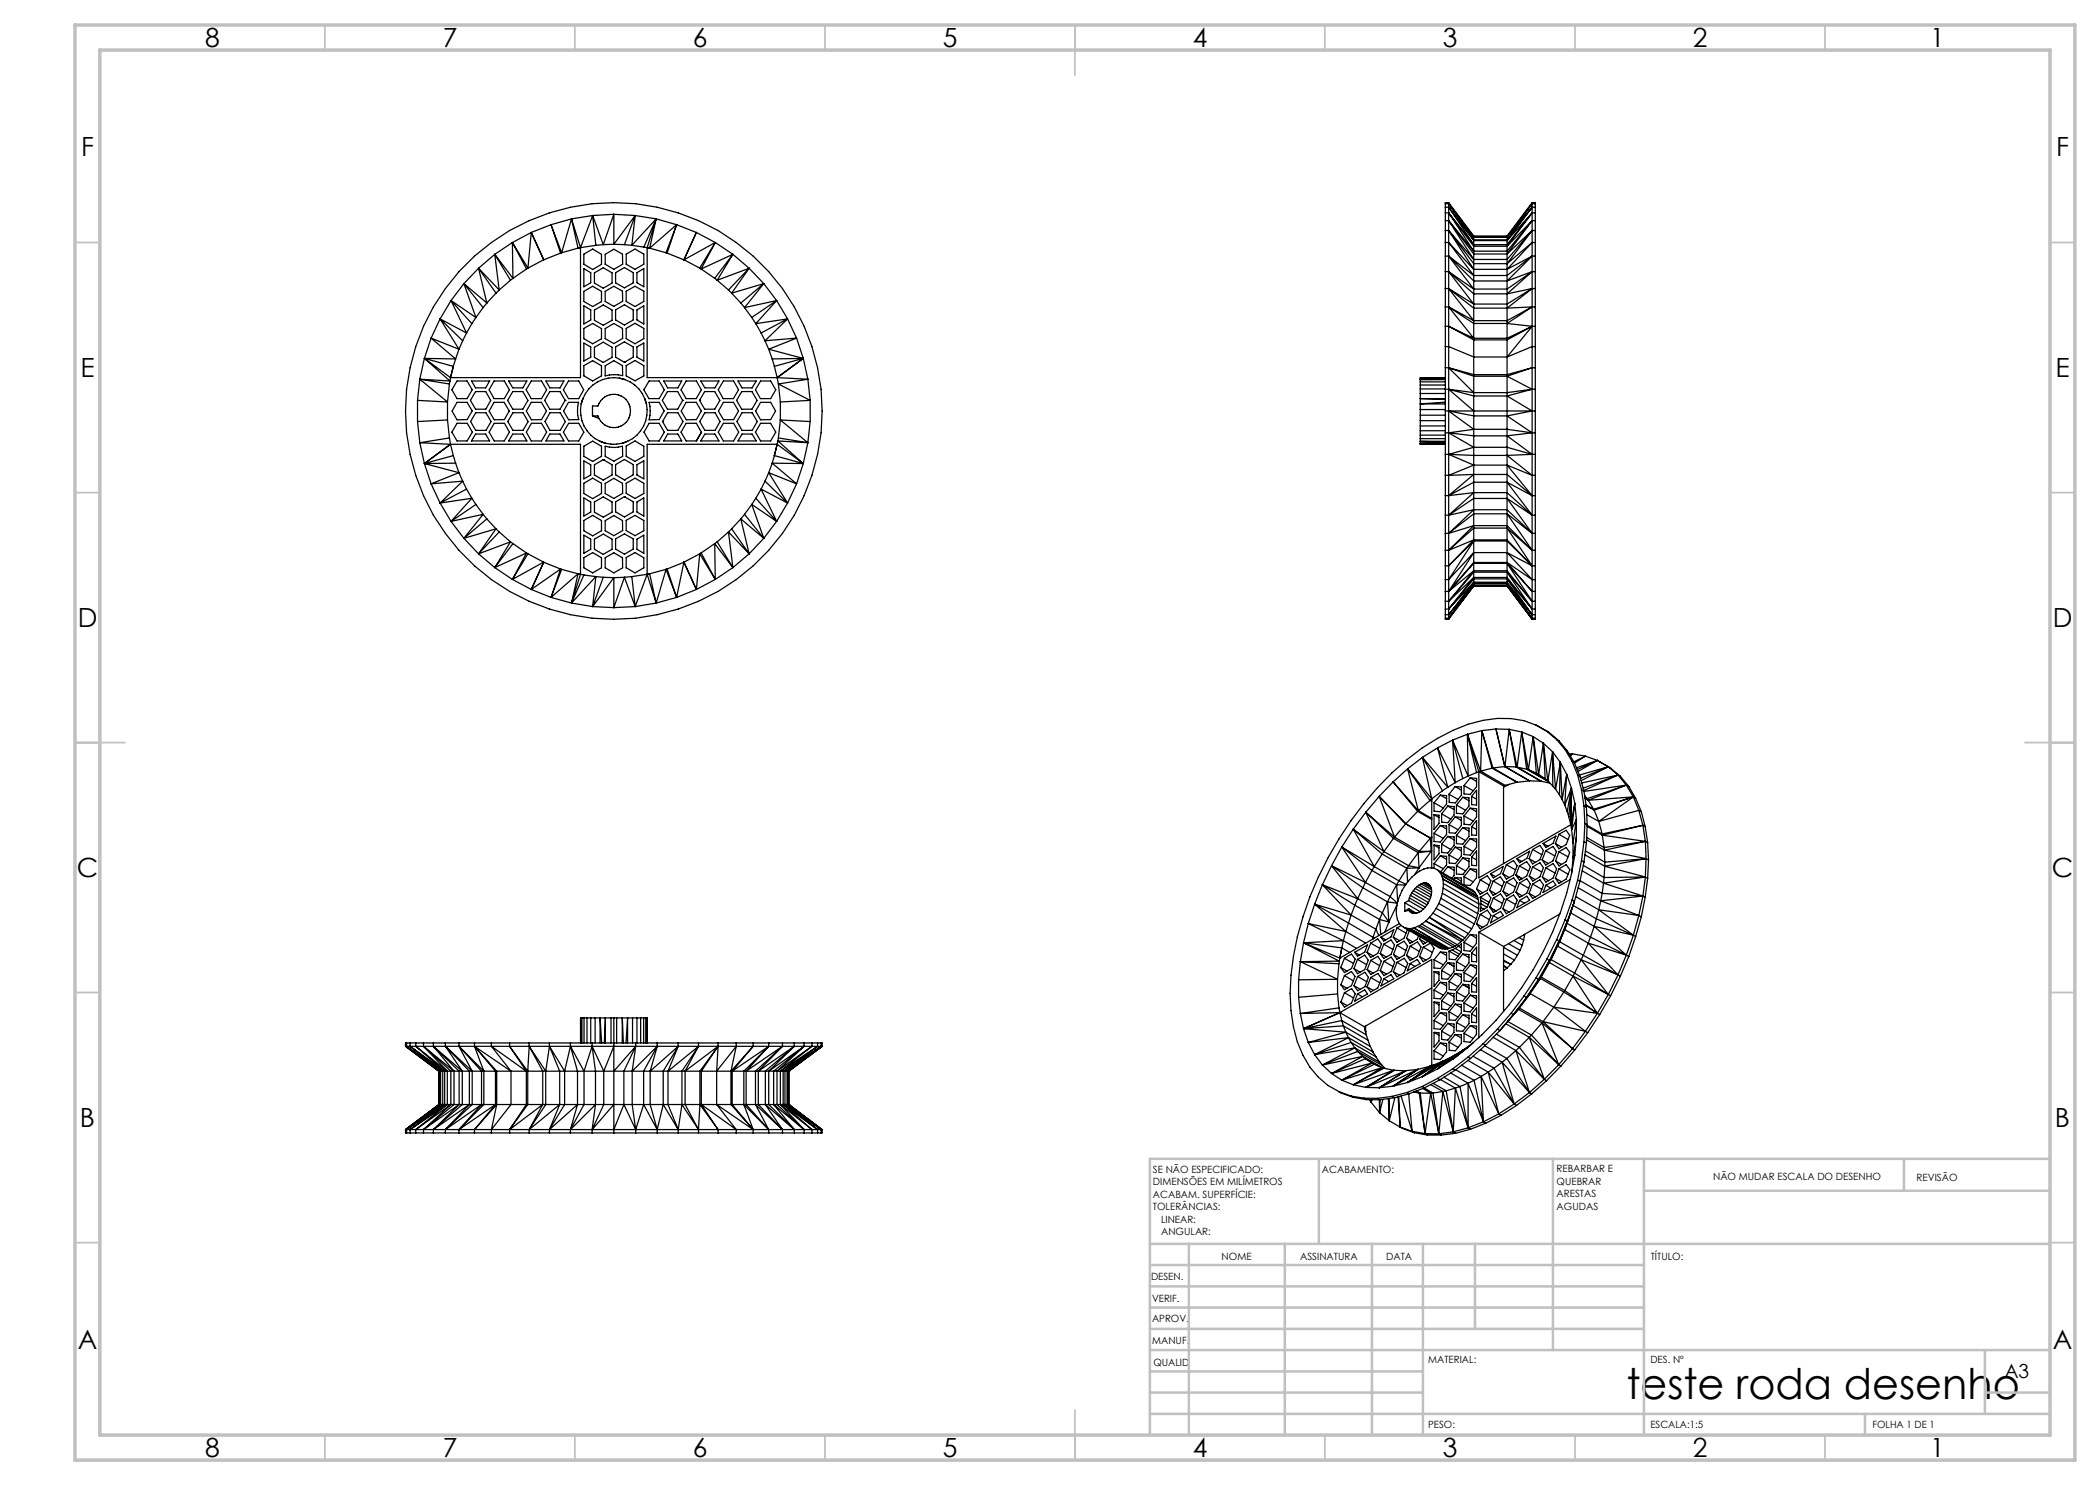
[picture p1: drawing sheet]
<svg xmlns="http://www.w3.org/2000/svg" width="420mm" height="297mm" viewBox="0 0 420 297" stroke-linecap="round" stroke-linejoin="round" font-family="sans-serif">
<defs><g id="words">
<text font-size="8.5" x="325.3" y="279.7">teste roda desenho</text>
<g font-size="5.3">
<text x="41" y="9.5">8</text>
<text x="88.5" y="9.5">7</text>
<text x="138.5" y="9.5">6</text>
<text x="188.5" y="9.5">5</text>
<text x="238.5" y="9.5">4</text>
<text x="288.5" y="9.5">3</text>
<text x="338.5" y="9.5">2</text>
<text x="386" y="9.5">1</text>
<text x="16.2" y="31.3">F</text>
<text x="411.2" y="31.3">F</text>
<text x="16.1" y="75.5">E</text>
<text x="411.1" y="75.5">E</text>
<text x="15.5" y="125.5">D</text>
<text x="410.5" y="125.5">D</text>
<text x="15.4" y="175.5">C</text>
<text x="410.4" y="175.5">C</text>
<text x="16" y="225.5">B</text>
<text x="411" y="225.5">B</text>
<text x="15.5" y="269.8">A</text>
<text x="410.5" y="269.8">A</text>
<text x="41" y="291.5">8</text>
<text x="88.5" y="291.5">7</text>
<text x="138.5" y="291.5">6</text>
<text x="188.5" y="291.5">5</text>
<text x="238.5" y="291.5">4</text>
<text x="288.5" y="291.5">3</text>
<text x="338.5" y="291.5">2</text>
<text x="386" y="291.5">1</text>
</g>
<text font-size="3.9" x="400.9" y="275.5">A3</text>
<g font-size="2">
<text x="230.6" y="234.6">SE NÃO ESPECIFICADO:</text>
<text x="230.6" y="237.1">DIMENSÕES EM MILÍMETROS</text>
<text x="230.6" y="239.6">ACABAM. SUPERFÍCIE:</text>
<text x="264.4" y="234.6">ACABAMENTO:</text>
<text x="311.3" y="234.5">REBARBAR E</text>
<text x="311.3" y="237">QUEBRAR</text>
<text x="311.3" y="239.5">ARESTAS</text>
<text x="342.6" y="236">NÃO MUDAR ESCALA DO DESENHO</text>
<text x="383.3" y="236.2">REVISÃO</text>
<text x="230.6" y="242.1">TOLERÂNCIAS:</text>
<text x="232.2" y="244.6">LINEAR:</text>
<text x="311.3" y="242">AGUDAS</text>
<text x="232.2" y="247.1">ANGULAR:</text>
<text x="244.3" y="252">NOME</text>
<text x="260" y="251.9">ASSINATURA</text>
<text x="277.2" y="251.9">DATA</text>
<text x="330.2" y="251.9">TÍTULO:</text>
<text x="230.2" y="256.1">DESEN.</text>
<text x="230.4" y="260.3">VERIF.</text>
<text x="230.4" y="264.4">APROV.</text>
<text x="230.5" y="268.8">MANUF.</text>
<text x="230.7" y="273.1">QUALID</text>
<text x="285.7" y="272.5">MATERIAL:</text>
<text x="330.1" y="272.5">DES. Nº</text>
<text x="285.6" y="285.5">PESO:</text>
<text x="330.1" y="285.6">ESCALA:1:5</text>
<text x="374.5" y="285.6">FOLHA 1 DE 1</text>
</g>
</g></defs>
<g fill="none" stroke="#c0c0c0" stroke-width=".35">
<path d="M65 5v5M115 5v5M165 5v5M215 5v10M265 5v5M315 5v5M365 5v5M15 48.5h5M410 48.5h5M15 98.5h5M410 98.5h5M15 148.5h10"/>
<path d="M405 148.5h10M15 198.5h5M410 198.5h5M15 248.5h5M410 248.5h5M65 287v5M115 287v5M165 287v5M215 282v10M265 287v5M315 287v5M365 287v5"/>
</g>
<g fill="none" stroke="#c0c0c0" stroke-width=".5">
<path d="M263.8 231.8v17M310.6 231.8v38.2M328.8 231.8v55.2M328.8 238.2h81.2M380.8 231.8v6.4M410 231.8h-180v55.2M230 248.8h180M230 257.3h98.8M230 253h98.8M237.8 248.8v38.2M257 248.8v38.2M274.4 248.8v38.2"/>
<path d="M284.6 248.8v38.2M295 248.8v17M230 265.8h98.8M230 261.5h98.8M230 278.5h54.6M230 274.3h54.6M230 270h180M397 278.5h13M397 270v12.8M230 282.8h180M373 282.8v4.2"/>
</g>
<path d="M15 5h400v287h-400zM20 10h390v277h-390z" fill="none" stroke="#c0c0c0" stroke-width=".7"/>
<g fill="none" stroke="#000" stroke-width=".25">
<path d="M92.8 56.7l-2.6 3.4M92.8 56.7l4.6 3.9M92.8 56.7l3.8 4.8M92.8 56.7l2.4 6.8M95.7 53.7l-2.9 3M95.7 53.7l4.1 4.3M95.7 53.7l3.5 4.9M95.7 53.7l1.7 6.9M99 50.9l-3.3 2.8M99 50.9l3.6 4.8M99 50.9l.8 7.1M99 50.9l3.1 5.2"/>
<path d="M99.2 58.6l-1.8 2M99.8 58l-.6 .6M102.1 56.1l-2.3 1.9M102.5 48.5l-3.5 2.4M102.5 48.5l3.1 5.1M102.5 48.5l.1 7.2M102.5 48.5l2.8 5.3M102.6 55.7l-.5 .4M105.3 53.8l-2.7 1.9M105.6 53.6l-.3 .2M106.3 46.5l-3.8 2M106.3 46.5l2.5 5.5"/>
<path d="M106.3 46.5l-.7 7.1M108.7 52l-3.1 1.6M108.7 52h.1M110.2 44.9l-3.9 1.6M110.2 44.9l2.1 5.6M110.2 44.9l1.9 5.7M112.1 50.6l-3.3 1.4M112.3 50.5l-.2 .1M114.3 43.8l-4.1 1.1M114.3 43.8l1.8 5.7M114.3 43.8l1.3 5.8M114.3 43.8l-2 6.7"/>
<path d="M115.6 49.6l-3.3 .9M116.1 49.5l-.5 .1M116.1 49.5v26h-26M116.8 53.7l1.3 .8v2l-1.3 .9zM116.8 50.8l1.7-1 1.8 1.1v2l-1.8 1-1.7-1.1zM116.8 58.3l1.7-1 1.8 1v2l-1.8 1-1.7-1zM118.5 43.1l-4.2 .7M118.5 43.1l2.1 5.8M118.5 43.1l.7 6M118.5 43.1l-2.4 6.4M118.9 54.6l1.7-1.1 1.8 1.1v2l-1.8 1-1.7-1zM119.2 49.1l-3.1 .4"/>
<path d="M120.6 48.9l-1.4 .2M121 50.9l1.8-1.1 1.7 1v2l-1.7 1.1-1.8-1.1zM121 58.3l1.8-1 1.7 .9v2.1l-1.7 1-1.8-1zM122.8 42.9l4.2 .2M122.8 42.9l-4.3 .2M122.8 42.9v6M122.8 42.9l-2.2 6M122.8 48.9h-2.2M122.8 48.9h2.1M123.1 54.5l1.8-1 1.7 1v2.1l-1.7 1-1.8-1zM124.9 48.9l1.5 .2M125.2 58.2l1.8-.9 1.8 .9v2.1l-1.8 1-1.8-1z"/>
<path d="M125.2 50.8l1.8-1 1.8 1v2l-1.8 1.1-1.8-1.1zM126.4 49.1l2.4 .3M127 43.1l4.2 .7M127 43.1l-4.2 5.8M127 43.1l-.6 6M127 43.1l-2.1 5.8M127.4 54.5l1.4-.8v3.7l-1.4-.9zM128.8 49.4l.6 .1M129.4 49.5l.5 .1M129.4 49.5v26h26M129.9 49.6l3.3 .9M131.2 43.8l4.1 1.1"/>
<path d="M131.2 43.8l-4.8 5.3M131.2 43.8l-1.8 5.7M131.2 43.8l-2.4 5.6M131.2 43.8l-1.3 5.8M133.2 50.5l.2 .1M133.4 50.6l3.4 1.4M135.3 44.9l4 1.6M135.3 44.9l-5.4 4.7M135.3 44.9l-2.1 5.6M135.3 44.9l-1.9 5.7M136.8 52h.1M136.8 52l3.1 1.6"/>
<path d="M139.3 46.5l3.8 2M139.3 46.5l-2.5 5.5M139.9 53.6l.3 .2M140.2 53.8l2.7 1.9M142.9 55.7l.5 .4M143.1 48.5l3.5 2.4M143.1 48.5l-6.3 3.5M143.1 48.5l-3.2 5.1M143.1 48.5l-2.9 5.3M143.4 56.1l2.3 1.9M145.7 58l.6 .6M146.3 58.6l1.9 2"/>
<path d="M146.6 50.9l3.2 2.8M146.6 50.9l-6.4 2.9M146.6 50.9l-3.7 4.8M146.6 50.9l-3.2 5.2M149.8 53.7l3 3M149.8 53.7l-6.4 2.4M149.8 53.7l-4.1 4.3M149.8 53.7l-3.5 4.9M152.8 56.7l2.5 3.4M152.8 56.7l-6.5 1.9M152.8 56.7l-3.9 4.8M152.8 56.7l-4.6 3.9"/>
<path d="M289.1 57.7h.6M289.1 54.3h.6M289.1 51.2h.6M289.1 48.5h.6M289.1 46.1h.6M289.1 44.1h.6M289.1 42.6h.6M289.1 41.4h.6M289.1 40.7h.6M289.7 40.5v83.4M289.7 40.5h-.6v83.4h.6M289.7 57.7l5 6.4"/>
<path d="M289.7 57.7l5 3.9h6.7M289.7 57.7l5 3.1M289.7 54.3l5 6.5M289.7 51.2l5 6.6M289.7 54.3l5 3.5M289.7 54.3l5 4.5h6.7M289.7 48.5l5 6.6M289.7 51.2l5 3.9M289.7 51.2l5 5h6.7M289.7 46.1l5 7.8M289.7 48.5l5 5.4M289.7 46.1l5 5.8"/>
<path d="M289.7 46.1l5 6.6h6.7M289.7 44.1l5 7.8M289.7 44.1l5 6.7h6.7M289.7 44.1l5 6.1M289.7 42.6l5 7.6M289.7 42.6l5 6.6h6.7M289.7 42.6l5 6.3M289.7 41.4l5 7.5M289.7 41.4l5 6.7h6.7M289.7 40.7l5 7.3M289.7 41.4l5 6.6M289.7 40.7l5 6.7h6.7"/>
<path d="M289.7 40.7l5 6.7h6.7l5-6.7M289.7 40.5l5 6.7M294.7 47.2v70M294.7 53.9h6.7M294.7 47.2h6.7M301.4 47.2v70M306.4 40.5v83.4M306.4 40.5h.7v83.4h-.7M306.4 57.7l-5 3.9M306.4 57.7h.7M306.4 57.7l-5 1.1M306.4 57.7l-5 3.1h-6.7"/>
<path d="M306.4 54.3h.7M306.4 54.3l-5 4.5M306.4 54.3l-5 3.5h-6.7M306.4 54.3l-5 1.9M306.4 51.2l-5 5M306.4 51.2h.7M306.4 51.2l-5 2.7M306.4 48.5l-5 5.4M306.4 51.2l-5 3.9h-6.7M306.4 48.5h.7M306.4 46.1h.7M306.4 48.5l-5 4.2"/>
<path d="M306.4 46.1l-5 6.6M306.4 46.1l-5 5.8h-6.7M306.4 46.1l-5 4.7M306.4 44.1l-5 6.7M306.4 44.1h.7M306.4 42.6h.7M306.4 44.1l-5 5.1M306.4 44.1l-5 6.1h-6.7M306.4 42.6l-5 6.6M306.4 42.6l-5 5.5M306.4 41.4l-5 6.7M306.4 41.4h.7"/>
<path d="M306.4 42.6l-5 6.3h-6.7M306.4 41.4l-5 6M306.4 41.4l-5 6.6h-6.7M306.4 40.7h.7M306.4 40.7l-5 6.7M306.4 40.5l-5 6.7M84 75.8l-.5 4.3M84 75.8l6 .4M84 75.8l5.5 4.6M84 75.8l5.9 1M84.9 71.7l-.9 4.1M84.9 71.7l6.2 .1"/>
<path d="M84.9 71.7l5.8 1.6M84.9 71.7l5.1 4.5M84.9 71.7l5.2 3.8M86.2 67.6l-1.3 4.1M86.2 67.6l5.6 2.2M86.2 67.6l4.9 4.2M88 63.8l-1.8 3.8M88 63.8l5.3 2.8M88 63.8l4.5 4.4M88 63.8l3.8 6M89.9 76.8l-.4 3.6M90 76.2l-.1 .6"/>
<path d="M90.1 75.5l-.1 .7M90.2 60.1l-2.2 3.7M90.2 60.1l5 3.4M90.2 60.1l3.1 6.5M90.2 60.1l4.2 4.6M90.7 73.3l-.6 2.2M91.1 71.8l-.4 1.5M91.4 76.2h2l1 1.8-1 1.7h-2l-1-1.7zM91.8 69.8l-.7 2M92.5 68.2l-.7 1.6M93.3 66.6l-.8 1.6M94.3 76.2h3.6l-.8 1.4h-2z"/>
<path d="M94.4 64.7l-1.1 1.9M95.1 78.3h2.1l.9 1.8-.9 1.7h-2.1l-1-1.7zM95.2 63.5l-.8 1.2M96.6 61.5l-1.4 2M97.4 60.6l-.8 .9M98.8 76.2h2.1l1 1.8-1 1.7h-2.1l-1-1.7zM101.7 76.2h3.7l-.8 1.4h-2zM102.6 78.3h2l1 1.8-1 1.7h-2l-1.1-1.7zM106.3 76.2h2l1 1.8-1 1.7h-2l-1.1-1.7zM109.2 76.2h3.6l-.8 1.4h-2zM110 78.3h2l1 1.8-1 1.7h-2l-1.1-1.7zM113.7 76.2h2l1 1.8-1 1.7h-2l-1-1.7z"/>
<path d="M116.6 79.7l-.4 1.1M116.8 61.2l1.3 .8v2l-1.3 .8zM116.8 68.6l1.3 .8v2l-1.3 .8zM116.8 65.7l1.7-1 1.8 1v2.1l-1.8 1-1.7-1.1zM116.8 73.1l1.7-1 1.8 1.1v2l-1.8 1-1.7-1zM118.9 62l1.7-1 1.8 1v2.1l-1.8 .9-1.7-.9zM118.9 69.5l1.7-1.1 1.8 1.1v2l-1.8 1-1.7-1zM121 65.7l1.8-1 1.7 1v2l-1.7 1-1.8-1zM121 73.2l1.8-1.1 1.7 1v2a6.8 6.8 0 0 0-3.5 .1zM123.1 62l1.8-1 1.7 1v2l-1.7 1-1.8-1zM123.1 69.4l1.8-1 1.7 1v2l-1.7 1.1-1.8-1.1zM123.9 75.6l1.1 .3"/>
<path d="M123.9 75.6a6.6 6.6 0 0 0-7.3 4.1M124.9 72.5h.1M125 75.9a6.5 6.5 0 0 1 3.9 3.8M125.2 65.7l1.8-1 1.8 1v2l-1.8 1.1-1.8-1.1zM125.2 73.1l1.8-1 1.8 1v2.1l-1.8 1-1.8-1zM127.4 62l1.4-.8v3.6l-1.4-.8zM127.4 69.4l1.4-.8v3.6l-1.4-.8zM128.9 79.7l.4 1.1M129.8 76.2h2l1.1 1.8-1.1 1.7h-2l-1-1.7zM132.8 76.2h3.5l-.7 1.4h-2.1zM133.5 78.3h2l1 1.8-1 1.7h-2l-1-1.7zM137.2 76.2h2.1l1 1.8-1.1 1.7h-2l-1-1.7z"/>
<path d="M140.2 76.2h3.6l-.8 1.4h-2zM140.9 78.3h2l1.1 1.8-1.1 1.7h-2l-1-1.7zM144.7 76.2h2l1 1.8-1 1.7h-2.1l-.9-1.7zM147.6 76.2h3.6l-.8 1.4h-2zM148.2 60.6l.7 .9M148.3 78.3h2.1l1 1.8-1 1.7h-2.1l-1-1.7zM148.9 61.5l1.5 2M150.4 63.5l.8 1.2M151.2 64.7l1 1.9M152.1 76.2h2l1.1 1.8-1.1 1.7h-2l-1-1.7zM152.2 66.6l.8 1.6M153 68.2l.7 1.6"/>
<path d="M153.7 69.8l7 1.9M153.7 69.8l.7 2M154.4 71.8l.5 1.5M154.9 73.3l.5 2.2M155.3 60.1l2.2 3.7M155.3 60.1l-6.4 1.4M155.3 60.1l-4.9 3.4M155.3 60.1l-4.1 4.6M155.4 75.5l6.2 .3M155.4 75.5l.3 1.3M155.7 76.8l6.3 3.3M155.7 76.8l.4 3.6"/>
<path d="M157.5 63.8l1.8 3.8M157.5 63.8l-6.3 .9M157.5 63.8l-5.3 2.8M157.5 63.8l-4.5 4.4M159.3 67.6l1.4 4.1M159.3 67.6l-6.3 .6M159.3 67.6l-5.6 2.2M160.7 71.7l.9 4.1M160.7 71.7l-6.3 .1M160.7 71.7l-5.3 3.8M160.7 71.7l-5.8 1.6M161.6 75.8l.4 4.3"/>
<path d="M161.6 75.8l-5.9 1M284.1 78.7h5M284.1 77.8h5M284.1 77h5M284.1 76.4h5M284.1 75.9h5M289.1 75.5h-5v13.3h5M289.1 79.7h-5l5 .2M289.1 77.9h.6M289.1 73.6h.6M289.1 69.3h.6l5 2.1h6.7M289.1 65.3h.6"/>
<path d="M289.1 61.4h.6M289.1 75.6h-5l5 .1M289.7 77.9l5 4.3M289.7 73.6l5 4.9M289.7 77.9l5 .6M289.7 77.9l5 1.3h6.7M289.7 73.6l5 1.3h6.7l5-1.3M289.7 73.6l5 1.6h6.7M289.7 65.3l5 2.7h6.7l5-2.7M289.7 61.4l5 6.3M289.7 65.3l5 2.4M289.7 61.4l5 3.3h6.7"/>
<path d="M289.7 61.4l5 2.7M301.4 79.2l5 3-5 1M301.4 75.2l5 2.7M301.4 64.7l5 .6M306.4 77.9h.7M306.4 77.9l-5 1.3M306.4 73.6h.7M306.4 73.6l-5 1.6M306.4 77.9l-5 .6h-6.7M306.4 65.3h.7M306.4 65.3l-5 6.1M306.4 65.3l-5 2.4h-6.7"/>
<path d="M306.4 61.4l-5 3.3M306.4 61.4h.7M306.4 61.4l-5 2.7h-6.7M306.4 61.4l-5 .2M307.1 69.3h-.7l-5 2.1M83.5 80.1v4.2M83.5 84.3l.5 4.2M83.5 80.1l6 .3M84 88.5l.9 4.2M84 88.5l6.1 .4M84.9 92.7l1.3 4.1M84.9 92.7l6.9 1.8"/>
<path d="M86.2 96.8l1.8 3.8M89.5 84l-6 .3M89.5 80.4v3.6M89.5 84l.4 3.6M89.9 87.6l-5.9 .9M89.9 87.6l.2 1.3M90.1 88.9l-5.2 3.8M90.1 88.9l.6 2.2M90.1 88.9h26v26M90.7 91.1l-5.8 1.6M90.7 91.1l.4 1.5M91.1 92.6l-6.2 .1"/>
<path d="M91.1 92.6l.7 1.9M91.4 84.7h2.1l1 1.7-1.1 1.8h-2l-1-1.8zM91.4 80.5h2l1 1.7-1 1.7-2 .1-1-1.8zM91.8 94.5l-5.6 2.3M91.8 94.5l.7 1.7M92.5 96.2l-6.3 .6M92.5 96.2l-4.5 4.4M92.5 96.2l.8 1.6M93.3 97.8l-5.3 2.8M93.3 97.8l1.1 1.9M94.4 99.7l-6.4 .9M94.4 99.7l-4.2 4.6"/>
<path d="M94.4 99.7l.8 1.2M95.1 86.8h2l.8 1.4h-3.6zM95.1 82.5h2.1l1 1.8-1 1.8h-2.1l-1-1.8zM98.8 80.5h2l1 1.7-.9 1.7-2.1 .1-1-1.8zM98.8 84.7h2.1l1 1.7-1 1.8h-2.1l-1-1.8zM102.6 86.8h2l.8 1.4h-3.7zM102.6 82.5h2l1 1.8-1 1.8h-2l-1-1.8zM106.3 80.5h2l1 1.7-1 1.7-2 .1-1-1.8zM106.3 84.7h2l1 1.7-1 1.8h-2l-1-1.8zM110 86.8h2l.8 1.4h-3.6zM110 82.5h2l1.1 1.8-1.1 1.8h-2l-1-1.8zM113 80.1h.1"/>
<path d="M113.7 80.5h2a6.6 6.6 0 0 0 0 3.4l-2 .1-1-1.8zM113.7 84.7h2l1.1 1.7-1.1 1.8h-2l-1-1.8zM116.2 80.8a6.7 6.7 0 0 0 3.8 7.5M116.8 92.2l1.3 .8v2l-1.3 .8zM116.8 99.6l1.3 .8v2l-1.3 .8zM116.8 89.2l1.7-1 1.8 1v2.1l-1.8 1-1.7-1zM116.8 96.7l1.7-1.1 1.8 1.1v2l-1.8 1-1.7-1zM118.5 83.2l1.3 .5M118.5 83.2h1.1l.2 .5M118.5 83.2v-2h1.1a3.3 3.3 0 0 1 5-1.8 3.3 3.3 0 0 1 .4 5.3 3.3 3.3 0 0 1-5.2-1M118.9 93l1.7-1.1 1.8 1.1v2l-1.8 1-1.7-1zM120 88.3l1.1 .3"/>
<path d="M120.6 91.9h.1M121 89.2a6.2 6.2 0 0 0 3.5 0v2.1l-1.7 .9-1.8-.9zM121 96.7l1.8-1 1.7 1v2l-1.7 1-1.8-1zM121.1 88.6a6.9 6.9 0 0 0 3.4 0M123.1 92.9l1.8-1 1.7 1v2.1l-1.7 1-1.8-1zM124.9 96h.1M124.9 99.3h.1M125.2 89.2l1.8-1 1.8 1v2.1l-1.8 1-1.8-1zM125.2 96.7l1.8-1.1 1.8 1.1v2l-1.8 1-1.8-1zM125.5 88.3l-1 .3M127.4 93l1.4-.8v3.6l-1.4-.8zM129.3 80.8a6.7 6.7 0 0 1-3.8 7.5"/>
<path d="M129.8 84.7h2l1.1 1.7-1.1 1.8h-2l-1-1.8zM129.8 80.5h2l1 1.7-1 1.7-2 .1a7.3 7.3 0 0 0 0-3.5zM132.5 84.3h.1M133.5 86.8h2.1l.7 1.4h-3.5zM133.5 82.5h2.1l1 1.8-1 1.8h-2.1l-1-1.8zM136.5 80.1h.1M137.2 80.5h2l1.1 1.7-1 1.7-2 .1-1.1-1.8zM139.9 80.1h.1M140.3 86.4l-1 1.8M140.3 86.4l-1-1.7h-2.1l-1 1.7 1 1.8h2.1M141 86.8h2l.8 1.4h-3.6zM141 82.5h2l1 1.8-1 1.8h-2l-1.1-1.8z"/>
<path d="M144.7 84.7h2l1 1.7-1 1.8h-2l-1-1.8zM144.7 80.5h2l1 1.7-1 1.7-2 .1-1-1.8zM148.4 86.8h2l.8 1.4h-3.6zM148.4 82.5h2l1 1.8-1 1.8h-2l-1-1.8zM151.2 99.7l4.1 4.6M151.2 99.7l-.8 1.2M152.1 84.7h2l1.1 1.7-1.1 1.8h-2l-1-1.8zM152.1 80.5h2l1 1.7-1 1.7-2 .1-1-1.8zM152.2 97.8l5.3 2.8M152.2 97.8l3.1 6.5M152.2 97.8l-1 1.9M153 96.2l4.5 4.4"/>
<path d="M153 96.2l-.8 1.6M153.7 94.5l5.6 2.3M153.7 94.5l3.8 6.1M153.7 94.5l-.7 1.7M154.4 92.6l6.3 .1M154.4 92.6l4.9 4.2M154.4 92.6l-.7 1.9M154.9 91.1l5.8 1.6M154.9 91.1l-.5 1.5M155.4 88.9l5.3 3.8M155.4 88.9l-.5 2.2M155.4 88.9h-26v26"/>
<path d="M155.6 88.2l6 .3M155.6 88.2l5.1 4.5M155.6 88.2l-.2 .7M155.7 87.6l5.9 .9M155.7 87.6l-.1 .6M156.1 80.4v3.6M156.1 84l5.9 .3M156.1 84l-.4 3.6M156.1 84l5.5 4.5M159.3 96.8l-1.8 3.8M160.7 92.7l-1.4 4.1M161.6 88.5l-.9 4.2"/>
<path d="M162 84.3l-.4 4.2M162 80.1v4.2M162 80.1l-5.9 .3M284.1 81.9h5M284.1 83h5M284.1 84.1h5M284.1 85.2h5M284.1 86.1h5M284.1 87h5M284.1 87.7h5M289.1 82.2h18M289.1 86.6h.6"/>
<path d="M289.1 90.9h.6M289.1 95.1h.6M289.1 99.1h.6M289.1 80.4l-5 .4h5M289.1 88.3h-5l5 .1M289.1 88.6h-5h5M289.7 86.6l5 .6h6.7M289.7 86.6l5 2.9M289.7 90.9l5 .2h6.7M289.7 90.9l5 2.1M294.7 85.9l-5 .7M294.7 85.9h6.7l5 .7"/>
<path d="M294.7 89.5l-5 1.4M294.7 89.5h6.7l5 1.4M294.7 93l-5 2.1M294.7 94.9l-5 .2M294.7 94.9l-5 4.2M294.7 94.9h6.7l5 4.2M294.7 98.5l-5 .6M294.7 98.5l-5 4.5M294.7 98.5h6.7l5 4.5M294.7 93h6.7M301.4 83.2h-6.7l-5-1 5 3.7M301.4 83.2l5 3.4"/>
<path d="M301.4 87.2l5 3.7M301.4 91.1l5 4M301.4 93l5 2.1M301.4 93l5 6.1M301.4 96.4l5 2.7M301.4 96.4l5 6.6M301.4 96.4h-6.7l-5 2.7M301.4 99.7l5 3.3M301.4 99.7l5 7M301.4 99.7h-6.7l-5 3.3M306.4 86.6h.7M306.4 90.9h.7"/>
<path d="M306.4 86.6l-5 .6M306.4 90.9l-5 .2M306.4 95.1h.7M306.4 99.1h.7M88 100.6l2.2 3.7M90.2 104.3l2.6 3.4M92.8 107.7l2.9 3.1M95.2 100.9l-5 3.4M95.2 100.9l1.4 2M95.7 110.8l3.3 2.7M96.6 102.9l-6.4 1.4M96.6 102.9l.8 .9"/>
<path d="M96.6 102.9l-3.8 4.8M97.4 103.8l-4.6 3.9M97.4 103.8l1.8 2M99 113.5l3.5 2.4M99.2 105.8l-6.4 1.9M99.2 105.8l-3.5 5M99.2 105.8l.6 .6M99.8 106.4l-4.1 4.4M99.8 106.4l2.3 2M102.1 108.4l-6.4 2.4M102.1 108.4l-3.1 5.1M102.1 108.4l.5 .3"/>
<path d="M102.5 115.9l3.8 2M102.6 108.7l-3.6 4.8M102.6 108.7l2.7 1.9M105.3 110.6l-6.3 2.9M105.3 110.6l.3 .2M105.3 110.6l-2.8 5.3M105.6 110.8l-3.1 5.1M105.6 110.8l3.1 1.6M106.3 117.9l3.9 1.6M108.7 112.4l-6.2 3.5M108.7 112.4l-2.4 5.5M108.7 112.4l.1 .1"/>
<path d="M108.8 112.5l3.3 1.3M110.2 119.5l4.1 1.1M112.1 113.8l-1.9 5.7M112.1 113.8l-5.8 4.1M112.1 113.8l.2 .1M112.3 113.9l-2.1 5.6M112.3 113.9l3.3 .9M115.6 114.8l-5.4 4.7M115.6 114.8l-1.3 5.8M115.6 114.8l.5 .1M116.1 114.9l-1.8 5.7M116.1 114.9l.7 .1"/>
<path d="M116.8 115l-2.5 5.6M116.8 115l2.4 .3M116.8 107l1.3 .8v2.1l-1.3 .8zM116.8 104.1l1.7-1 1.8 1v2l-1.8 1.1-1.7-1.1zM116.8 111.5l1.7-1 1.8 1v2.1l-1.8 1-1.7-1zM118.9 100.4l1.7-1 1.8 1v2l-1.8 1-1.7-1zM118.9 107.8l1.7-1 1.8 1v2.1l-1.8 1-1.7-1zM119.2 115.3l-4.9 5.3M119.2 115.3l-.7 6M119.2 115.3l1.4 .2M120.6 115.5h2.2M120.6 115.5l-2.1 5.8"/>
<path d="M121 104.1l1.8-1 1.7 1v2l-1.7 1-1.8-1zM121 111.5l1.8-.9 1.7 .9v2.1l-1.7 1-1.8-1zM122.8 115.5v6M122.8 115.5l-4.3 5.8M123.1 100.4l1.8-1.1 1.7 1.1v2l-1.7 1-1.8-1zM123.1 107.8l1.8-1 1.7 1v2l-1.7 1-1.8-1zM124.9 115.5l-2.1 6M124.9 115.5l2.1 5.8M124.9 115.5h-2.1M125.2 104.1l1.8-1 1.8 1v2l-1.8 1-1.8-1zM125.2 111.5l1.8-1 1.8 1v2.1l-1.8 1-1.8-1zM126.4 115.3l.6 6"/>
<path d="M126.4 115.3l-1.5 .2M127.4 107.8l1.4-.8v3.7l-1.4-.8zM127.4 100.4l1.4-.8v3.6l-1.4-.8zM129.4 114.9l-3 .4M129.4 114.9l-2.4 6.4M129.4 114.9l1.8 5.7M129.9 114.8l1.3 5.8M129.9 114.8l-.5 .1M133.2 113.9l-2 6.7M133.2 113.9l-3.3 .9M133.2 113.9l2.1 5.6M133.4 113.8l1.9 5.7"/>
<path d="M133.4 113.8l-.2 .1M135.3 119.5l-4.1 1.1M136.8 112.5l2.5 5.4M136.8 112.5l-1.5 7M136.8 112.5l-3.4 1.3M136.8 112.4l2.5 5.5M136.8 112.4v.1M139.3 117.9l-4 1.6M139.9 110.8l-.6 7.1M139.9 110.8l3.2 5.1M139.9 110.8l-3.1 1.6M140.2 110.6l2.9 5.3"/>
<path d="M140.2 110.6l-.3 .2M142.9 108.7l3.7 4.8M142.9 108.7l-2.7 1.9M142.9 108.7l.2 7.2M143.1 115.9l-3.8 2M143.4 108.4l3.2 5.1M143.4 108.4l-.5 .3M145.7 106.4l4.1 4.4M145.7 106.4l.9 7.1M145.7 106.4l-2.3 2M146.3 105.8l3.5 5M146.3 105.8l-.6 .6"/>
<path d="M146.6 113.5l-3.5 2.4M148.2 103.8l4.6 3.9M148.2 103.8l1.6 7M148.2 103.8l-1.9 2M148.9 102.9l3.9 4.8M148.9 102.9l-.7 .9M149.8 110.8l-3.2 2.7M150.4 100.9l4.9 3.4M150.4 100.9l-1.5 2M150.4 100.9l2.4 6.8M152.8 107.7l-3 3.1M155.3 104.3l-2.5 3.4"/>
<path d="M157.5 100.6l-2.2 3.7M289.1 103h.6M289.1 106.7h.6M289.1 110.1h.6M289.1 113.2h.6M289.1 115.9h.6M289.1 118.3h.6M294.7 101.9l-5 1.1M294.7 101.9l-5 4.8M294.7 101.9h6.7l5 4.8M294.7 105.1l-5 1.6M294.7 105.1l-5 5"/>
<path d="M294.7 105.1h6.7l5 5M294.7 108l-5 2.1M294.7 108l-5 5.2M294.7 108h6.7l5 5.2M294.7 108.2h6.7l5 5M294.7 108.2l-5 5M294.7 108.2l-5 7.7M294.7 110.5l-5 5.4M294.7 110.5l-5 7.8M294.7 110.5h6.7M294.7 114.2l-5 4.1M294.7 114.2l-5 6.1"/>
<path d="M294.7 114.2h6.7l5 6.1M294.7 115.5l-5 6.3M294.7 115.5l-5 4.8M294.7 115.5h6.7l5 6.3M294.7 116.4l-5 5.4M294.7 116.4l-5 6.5M294.7 116.4h6.7l5 6.5M294.7 117l-5 6.6M294.7 117l-5 5.9M294.7 117h6.7l5 6.6M294.7 117.2l-5 6.4M294.7 117.2l-5 6.7"/>
<path d="M294.7 117.2h6.7M301.4 102.8l5 3.9M301.4 102.8l5 7.3M301.4 102.8h-6.7l-5 3.9M301.4 105.6l5 4.5M301.4 105.6l5 7.6M301.4 105.6h-6.7l-5 4.5M301.4 110.5l5 2.7M301.4 110.5l5 5.4M301.4 112.5l5 3.4M301.4 112.5l5 5.8M301.4 112.7l5 7.6"/>
<path d="M301.4 112.7l5 5.6M301.4 112.5h-6.7l-5 5.8M301.4 112.7h-6.7l-5 5.6M301.4 114.4l5 7.4M301.4 114.4l5 5.9M301.4 114.4h-6.7l-5 5.9M301.4 115.8l5 7.1M301.4 115.8l5 6M301.4 115.8h-6.7l-5 6M301.4 116.7l5 6.9M301.4 116.7l5 6.2M301.4 116.7h-6.7l-5 6.2"/>
<path d="M301.4 117.2l5 6.4M301.4 117.2l5 6.7M301.4 117.2h-6.7l-5 6.4M306.4 103h.7M306.4 106.7h.7M306.4 110.1h.7M306.4 113.2h.7M306.4 115.9h.7M306.4 118.3h.7M114.3 120.6l4.2 .7M118.5 121.3l4.3 .2M127 121.3l-4.2 .2"/>
<path d="M131.2 120.6l-4.2 .7M289.1 120.3h.6M289.1 121.8h.6M289.1 122.9h.6M289.1 123.6h.6M306.4 120.3h.7M306.4 121.8h.7M306.4 122.9h.7M306.4 123.6h.7M275.8 159.3l-2.6 3.2M275.8 159.3l5.4 5.4M275.8 159.3l5.3 5.5"/>
<path d="M275.8 159.3l3.1 8.1M278.6 156.4l-2.8 2.9M278.6 156.4l5.1 5.7M278.6 156.4l4.9 5.9M281.5 153.8l-2.9 2.6M281.5 153.8l4.8 6M281.5 153.8l2.2 8.3M281.5 153.8l4.5 6.3M284.5 151.5l-3 2.3M284.5 151.5l5.1 5.9M284.5 151.5l4 6.6M284.5 151.5l1.8 8.3"/>
<path d="M286.3 159.8v13.8M286.3 159.8l-.3 .3M287.5 149.6l-3 1.9M287.5 149.6l3.5 6.9M287.5 149.6l2.1 7.8M288.1 159l1.2 .1v1.7l-1.3 1.5-1.2-.1v-1.7M288.1 159l-1.3 1.5M288.1 159l1.2 .7M288.5 158.1l-2.2 1.7M289.6 157.4l-1.1 .7M289.8 158.9l1.8 1M290.5 148l-3 1.6"/>
<path d="M290.5 148l3.1 7.2M290.5 148l2.1 7.7M290.5 148l.5 8.5M291 157.3l1.3 .7M291 156.5l-1.4 .9M291 157.3l1.3 .1v1.6l-1.2 1.6-1.3-.1v-1.6M291 157.3l-1.2 1.6M292.6 155.7l-1.6 .8M292.6 159.5l1.2 .1v1.6l-1.2 1.6-1.3-.1v-1.7M292.6 159.5l-1.3 1.5M292.6 159.5l1.2 .7M292.8 157.1l1.8 1"/>
<path d="M293.5 146.9l-3 1.1M293.5 146.9l2.6 7.3M293.5 146.9l2.3 7.4M293.5 146.9l1.8 7.6M293.5 146.9l.1 8.3M293.6 155.2l-1 .5M294 155.6l-1.2 1.5M294 155.6l1.3 .1v1.6l-1.3 1.6-1.2-.1v-1.7M294 155.6l1.3 .7M294.3 159.3l1 .5M295.3 154.5l-1.7 .7M295.3 158v3l-1-.1v-1.6z"/>
<path d="M295.8 154.3h.1M295.8 154.3v21.3l18.3-10.6M295.8 154.3l-.5 .2M295.8 154.3l4.9 2.9M296.1 154.2l-.3 .1M296.1 154.2l5 2.9M296.4 146.1l-2.9 .8M296.4 146.1l2.2 7.5M296.4 146.1l2 7.5M296.4 146.1l-.3 8.1M298.4 153.6l-2.3 .6M298.4 153.6l5 2.9"/>
<path d="M298.6 153.6h-.2M298.6 153.6l4.9 2.9M299.2 145.8l2.6 .1M299.2 145.8l-2.8 .3M299.2 145.8l1.8 7.5M300.7 157.2v15.5M301 153.3h.1M301 153.3l-2.4 .3M301 153.3l4.9 2.9M301 153.3l2.2 .1M301 157.1l-.3 .1M301.1 157.1l-.4 .1"/>
<path d="M301.8 145.9l2.5 .5M301.8 145.9l1.6 7.5M301.8 145.9l1.4 7.5M301.8 145.9l-.8 7.4M301.8 156.9l-1.1 .5M303.2 153.4h.2M303.2 153.4l5 2.8M303.4 156.5h.1M303.4 156.5l-2.3 .6M303.4 153.4l1.9 .4M303.4 153.4l4.9 2.9M304.3 146.4l2.3 .9"/>
<path d="M304.3 146.4l1.4 7.5M304.3 146.4l1 7.4M304.3 146.4l-.9 7M305.3 153.8l.4 .1M305.3 153.8l4.5 2.6M305.7 153.9l1.6 .7M305.7 153.9l3.9 2.3M305.9 156.2h2.3M305.9 156.2l-2.4 .3M306.6 147.3l2.1 1.4M306.6 147.3l1.1 7.6M306.6 147.3l.7 7.3"/>
<path d="M306.6 147.3l-.9 6.6M307.2 145a16.9 16.9 0 0 0-10.6-.9 35.4 35.4 0 0 0-15.2 7.8 68.3 68.3 0 0 0-22.7 39.3 36.4 36.4 0 0 0 .8 17.2 16.3 16.3 0 0 0 8.3 9.9M307.2 145l2.2 1.3M307.2 145l2.7 1.5M307.3 154.6l.4 .3M307.3 154.6l.6 .4M307.7 154.9l1.3 .8M308.2 156.2l.1 .1M308.3 156.3l1.7 .3M308.7 148.7l1.8 1.7M308.7 148.7l.9 7.5M308.7 148.7l.3 7"/>
<path d="M308.7 148.7l-1 6.2M309 155.7l.6 .5M309.4 146.3l1.9 1.6M309.4 146.3l.5 .2M309.6 156.2l1 1M309.9 146.5l1.9 1.7M310.5 150.4l1.6 2.1M310.5 150.4l.6 7.5M310.5 150.4l.1 6.8M310.5 150.4l-.9 5.8M310.6 157.2l.5 .7M311.1 157.9l.8 1.1"/>
<path d="M311.3 147.9l1.7 2M311.3 147.9l.5 .3M311.8 148.2l1.7 2M311.9 159l.5 .9M312.1 152.5l1.2 2.4M312.1 152.5l.3 7.4M312.1 152.5l-.2 6.5M312.1 152.5l-1 5.4M312.4 159.9l.5 1.1M313 149.9l1.4 2.4M313 149.9l.5 .3M313.3 154.9l1 2.7"/>
<path d="M313.3 154.9l-.4 6.1M313.3 154.9l-.9 5M313.5 150.2l1.4 2.4M313.8 150.8h.7M314.3 157.6l.7 3.1M314.3 157.6l-.2 7.4M314.3 157.6l-.5 5.7M314.3 157.6l-.9 4.7M314.3 157.6l-1.4 3.4M314.4 152.3l1.1 2.7M314.4 152.3l.5 .3M314.5 150.8l-.5 .4"/>
<path d="M314.5 150.8l2.6 .4M314.5 150.8l-.5 .3M314.9 152.6l1.1 2.7M315.5 155l.8 3M315.5 155l.5 .3M316 155.3l.8 3M316.3 158l.5 3.2M316.3 158l.5 .3M316.8 158.3l.5 3.2M316.9 159.1l.5 .6M317 159.5l.4 .2M317 159.7l.6 .4"/>
<path d="M317.1 151.2l-2.2 1.4M317.1 151.2l2.4 .9M317.1 151.2l-2.3 1.2M317.4 159.7l.2 .4M319.5 152.1l-3.9 2.2M319.5 152.1l2.6 1.5M319.5 152.1l-4 1.8M319.5 152.1l.4 .3M319.5 152.1l-4.2 1.5M321.7 153.3l-5.5 2.8M321.7 153.3l1.9 1.7M321.7 153.3l-5.6 2.4"/>
<path d="M321.7 153.3l.4 .3M321.7 153.3l-5.8 1.7M322.1 153.6l2 1.7M323.6 155l-6.8 3.1M323.6 155l1.7 2M323.6 155l-7 2.7M323.6 155l.5 .3M323.6 155l-7.3 1.6M324.1 155.3l1.7 2M325.3 157l-7.7 3.1M325.3 157l1.4 2.4M325.3 157l-7.9 2.7"/>
<path d="M325.3 157l.5 .3M325.3 157l-8.5 1.3M325.8 157.3l1.3 2.4M326.7 159.4l1.1 2.7M326.7 159.4l-6.9 4.9M326.7 159.4l-7.9 2.6M326.7 159.4l-8 2.5M326.7 159.4l-9.1 .7M326.7 159.4l.4 .3M327.1 159.7l1.2 2.6M264.5 176.9l-1.6 3.9M264.5 176.9l6.5 4.1"/>
<path d="M264.5 176.9l5.7 6.1M264.5 176.9l7 2.8M266.3 173.1l-1.8 3.8M266.3 173.1l6.3 4.4M266.3 173.1l5.2 6.6M266.3 173.1l6.8 3.4M268.4 169.4l-2.1 3.7M268.4 169.4l6 4.7M268.4 169.4l4.7 7.1M268.4 169.4l6.4 3.9M270.7 165.8l-2.3 3.6M270.7 165.8l5.7 5"/>
<path d="M270.7 165.8l4.1 7.5M270.7 165.8l6.1 4.5M271.5 179.7l-.5 1.3M271.5 179.7l5 2.9M272.6 177.5l-1.1 2.2M272.6 177.5l4.9 2.9M273.1 176.5l-.5 1M273.1 176.5l4.9 2.8M273.2 162.5l-2.5 3.3M273.2 162.5l5.5 5.2M273.2 162.5l3.6 7.8M273.2 162.5l5.7 4.9"/>
<path d="M274.4 174.1l4.9 2.8M274.4 174.1l-1.3 2.4M274.8 173.3l-.4 .8M274.8 173.3l5 2.9M276.4 170.8l-1.6 2.5M276.4 170.8l5 2.9M276.8 170.3l-.4 .5M276.8 170.3l4.9 2.8M278 179.3l-.5 1.1M278 179.3l1.5 1.3M278.7 167.7l-1.9 2.6M278.7 167.7l4.9 2.8"/>
<path d="M278.9 167.4l-.2 .3M278.9 167.4l4.9 2.9M279.3 176.9l-1.3 2.4M279.3 176.9l1.8 .1M279.3 176.9l.2 3.5M279.8 176.2l-.5 .7M279.8 176.2l1.4 .7M281.1 164.8l-2.2 2.6M281.1 164.8l5 2.8M281.2 164.7l-.1 .1M281.2 164.7l4.9 2.9M281.4 173.7l-1.6 2.5"/>
<path d="M281.4 173.7l.1 2.7M281.7 173.1l-.3 .6M281.7 173.1l2.1 .5M281.9 179.6l-.2 .5M281.9 179.6l3.1 1.8M282.1 179.1l-.2 .5M282.1 179.1l3.3 1.9M282.4 178.6l-.3 .5M282.4 178.6l3.3 1.9M282.7 178.1l-.3 .5M282.7 178.1l3.2 1.9M283 177.7l-.3 .4"/>
<path d="M283 177.7l3.1 1.8M283.4 177.3l-.4 .4M283.4 177.3l2.8 1.7M283.5 162.3l-2.3 2.4M283.5 162.3l2.8 1.6M283.6 170.5l-1.9 2.6M283.6 170.5l.2 3.1M283.7 162.1l-.2 .2M283.7 162.1l2.6 1.6M283.8 177l-.4 .3M283.8 177l2.5 1.4M283.8 173.6l-2.4 .1"/>
<path d="M283.8 173.6l-.9 1.3M283.8 170.3l-.2 .2M284.2 176.8l-.4 .2M284.2 176.8l2.1 1.2M284.6 176.6l-.4 .2M284.6 176.6l1.6 1M285 176.6h.3M285 176.6h-.4M285 176.6l1.1 .6M285.3 176.6a2.04 2.04 0 0 1 .8 2.9 3.9 3.9 0 0 1-3.4 3.2l-.6-.3M285.3 176.6l.6 .3M286 160.1l-2.3 2"/>
<path d="M286 160.1l.3 .2M286.1 167.6l-2.3 2.7M286.1 167.6l.1 2.6M286.1 167.6h.1M286.1 167.6h.2h-.2M286.2 170.2l-2.4 .1M286.2 170.2l-2.6 .3M286.2 170.2l-2.4 3.4M286.3 167.3l-.2 .3M286.3 170.1l-.1 .1M286.8 162.9l1 .2v1.6l-1 1.2zM286.8 169l1 .1v1.6l-1 1.3z"/>
<path d="M286.8 172.7v1M286.8 169l1 .6M286.8 172.7l1.8 1M286.8 166.6l1.8 1.1M286.8 162.9l1 .6M286.8 160.5l1.8 1.1M287.5 174l7.1 4.1 .5 .5M287.5 174a3.7 3.7 0 0 0-4.3 .7 10.3 10.3 0 0 0-3.9 8.3 2.88 2.88 0 0 0 1.4 2.5M287.5 174l.5 .5M288 174.5l.3 .6M288 174.5l7.1 4.1M288.1 165.1l1.2 .1v1.7l-1.3 1.5-1.2-.1v-1.7"/>
<path d="M288.1 165.1l-1.3 1.5M288.1 171.2l1.2 .1v1.7l-1.2 1.4M288.1 171.2l-1.3 1.5M288.1 171.2l1.2 .7M288.1 165.1l1.2 .7M288.2 179.7l-.4 1M288.2 179.7l7.1 4.1M288.3 175.1l.3 .7M288.3 175.1l7.2 4.3M288.3 175.1l7.1 4.1M288.3 168.8l1.9 1.1M288.3 162.8l1.9 1"/>
<path d="M288.5 178.6l-.3 1.1M288.5 178.6l7.1 4.1M288.6 175.8l.1 .9M288.6 175.8l7.1 4.1M288.6 175.8l6.9 3.6M288.6 177.6l-.1 1M288.6 177.6l7.1 4.1M288.7 176.7l-.1 .9M288.7 176.7l7.1 4.1M289.6 167.3l1.2 .1v1.6l-1.2 1.6-1.3-.1v-1.7M289.6 161.2l1.2 .1v1.7l-1.2 1.5-1.3-.1v-1.6M289.6 173.4l1.2 .1v1.6l-.4 .5"/>
<path d="M289.6 167.3l-1.3 1.5M289.6 161.2l-1.3 1.6M289.6 173.4l-1 1.2M289.6 173.4l1.2 .7M289.6 167.3l1.2 .7M289.6 161.2l1.2 .7M289.8 171l1.8 1M289.8 164.9l1.8 1M291 169.4l1.3 .1v1.7l-1.2 1.5-1.3-.1v-1.6M291 163.4l1.3 .1v1.6l-1.2 1.5-1.3-.1v-1.6M291 175.5l1.3 .1v1.2M291 169.4l-1.2 1.6"/>
<path d="M291 163.4l-1.2 1.5M291 175.5l-.2 .4M291 175.5l1.3 .7M291 169.4l1.3 .8M291 163.4l1.3 .7M291.3 167.1l1.8 1M291.3 173.1v1.7l1.3 .1M291.3 173.1l1.8 1.1M291.3 161l1.8 1.1M292.6 174.9h.1M292.6 165.5l1.2 .1v1.7l-1.2 1.5-1.3-.1v-1.6M292.6 171.6l1.2 .1v1.7l-1.2 1.5"/>
<path d="M292.6 165.5l-1.3 1.6M292.6 171.6l-1.3 1.5M292.6 171.6l1.2 .7M292.6 165.5l1.2 .7M292.8 175.3l1.8 1.1M292.8 169.3l1.8 1M292.8 163.2l1.8 1M294 161.6l1.3 .1v1.7l-1.3 1.6-1.2-.2v-1.6M294 167.7l1.3 .1v1.7l-1.3 1.5-1.2-.1v-1.6M294 173.8l1.3 .1v1.6l-1.3 1.6-1.2-.1v-1.7M294 167.7l-1.2 1.6M294 173.8l-1.2 1.5"/>
<path d="M294 161.6l-1.2 1.6M294 173.8l1.3 .7M294 167.7l1.3 .7M294 161.6l1.3 .7M294.3 171.4l1 .6M294.3 165.3l1 .6M295.1 178.6l.3 .6M295.3 164.1v3l-1-.1v-1.7zM295.3 170.2v2.9h-1v-1.7zM295.3 177.8l1.2 .7M295.4 179.2l.1 .2M295.5 179.4l.2 .5"/>
<path d="M295.7 179.9l.1 .9M296.1 176l1.4-.8 .7 1-.7 1.8-1.5 .9-.7-1.1M296.1 179.5l1.4-.9 .7 1-.7 1.8M296.1 179.5l.1 .6M296.1 176l-.8 1.8M296.1 179.5l1.8 1M296.1 176l1.8 1M297.9 178l1.3 .8M298.1 174.8l2.6-1.5-.6 1.4-1.4 .9zM298.1 174.8l1 .5M298.6 176.2l1.9 1.1M298.6 176.2l1.5-.8 .7 1"/>
<path d="M298.6 176.2l-.7 1.8M298.7 179.6l-.7 1.9M298.7 179.6l1.4-.8 .7 1-.7 1.9-1.4 .8-.7-1M298.7 179.6l1.8 1.1M300.6 174.8l1.2 .7M300.6 178.3l1.2 .7M300.8 176.4h.1M300.8 176.4l-.7 1.9-1.5 .8-.7-1.1M301.3 179.8l1.4-.8 .8 1.1-.8 1.8-1.4 .8-.7-1M301.3 179.8l-.7 1.9M301.3 176.4l-.7 1.9M301.3 176.4l1.4-.8 .7 1-.7 1.8-1.4 .8-.7-.9"/>
<path d="M301.3 172.9l1.4-.8 .7 1-.7 1.9-1.4 .8-.7-1M301.3 172.9l-.7 1.9M301.3 179.8l1.8 1.1M301.3 176.4l1.8 1M301.3 172.9l1.8 1.1M303.2 175h.1M303.2 175l1.2 .8M303.2 178.4l1.2 .8M303.4 171.7l2.5-1.5-.5 1.5-1.5 .8zM303.4 171.7l.9 .6M303.9 173.2l1.4-.9 .8 1.1-.8 1.8-1.4 .8-.7-1M303.9 173.2l-.7 1.8"/>
<path d="M303.9 173.2l1.8 1M303.9 176.6l-.7 1.8M303.9 176.6l1.5-.8 .7 1-.7 1.8-1.5 .9-.7-1.1M303.9 176.6l1.9 1.1M305.8 178.7l1.3 .7M305.8 171.7l1.3 .8M305.9 175.2l1.2 .7M306.5 169.9l1.9 1.1M306.5 176.8l1.5-.8 .7 1-.7 1.9-1.5 .8-.7-1M306.5 176.8l-.7 1.9M306.5 169.9l1.5-.8 .7 1-.7 1.8-1.5 .9-.7-1.1M306.5 169.9l-.7 1.8"/>
<path d="M306.5 173.4l1.5-.9 .7 1-.7 1.9-1.4 .8-.7-1M306.5 173.4l-.6 1.8M306.5 176.8l1.9 1.1M306.5 173.4l1.9 1M308.4 172l1.3 .7M308.5 175.4l1.2 .7M308.6 168.7l2.6-1.5-.6 1.5-1.4 .8zM308.6 168.7l1 .6M309.1 170.1l1.5-.8 .7 1-.7 1.9-1.5 .8-.7-1M309.1 170.1l-.7 1.9M309.1 170.1l1.9 1.1M309.2 173.6l1.4-.9 .7 1-.7 1.9-1.4 .8-.7-1"/>
<path d="M309.2 173.6l-.7 1.8M309.2 177.1l1.4-.9 .6 .8-2.6 1.5zM309.2 177.1l1 .5M309.2 173.6l1.8 1M311.1 175.6l1.2 .8M311.1 168.7l1.2 .7M311.1 172.2l1.2 .7M311.8 173.8l1.4-.9 .8 1.1-.8 1.8-1.4 .9-.7-1.1M311.8 166.9l1.4-.9 .7 1.1-.7 1.8-1.4 .9-.7-1.1M311.8 166.9l-.7 1.8M311.8 173.8l-.7 1.8M311.8 170.4l1.4-.9 .7 1-.7 1.8-1.4 .9-.7-1"/>
<path d="M311.8 170.4l-.7 1.8M311.8 173.8l1.8 1M311.8 170.4l1.8 1M311.8 166.9l1.8 1M312.9 161l.5 1.3M313.4 162.3l.4 1M313.8 163.3l.3 1.7M314 175.9l-18.2 10.5M314.1 165l.2 .9M314.3 165.9l.3 2.8M314.4 180l-1.4 4M314.4 180l.5 .3"/>
<path d="M314.6 168.7v2.9M314.6 171.6l-.3 3.1M315 171a63.5 63.5 0 0 1-24.5 40.9M315 160.7l.3 3.2M315 171l-.4 .6M315 160.7l-.7 5.2M315 160.7l-.9 4.3M315.1 179.3l4.7 2.7M315.3 167.4l-.3 3.6M315.3 163.9v3.5M315.3 167.4l-.7 4.2M315.3 163.9l-.7 4.8"/>
<path d="M315.3 163.9l-1 2M315.5 176l-1.1 4M315.5 176l.5 .3M315.6 177.5l4.5 2.7M316 176.3l-1.1 4M316 176.1l4.4 2.6M316.3 172.1l.5 .3M316.3 172.1l-.8 3.9M316.4 174.2l4.3 2.4M316.7 173.1l4.1 2.4M316.8 168.3l-.5 3.8M316.8 161.2l.2 3.5"/>
<path d="M316.8 172.4l-.8 3.9M316.8 168.3l.5 .3M316.8 161.2l.5 .3M317 164.7l-.2 3.6M317 164.7l.4 .3M317 171l4 2.2M317.1 170.2l3.9 2.2M317.2 161l1.5 .9M317.2 161.1l1.6 .9M317.3 168.6l-.5 3.8M317.3 161.5l.1 3.5M317.3 168l3.6 2"/>
<path d="M317.3 167.5l3.5 2M317.3 162.9l2.5 1.4M317.4 165l-.1 3.6M317.4 165.3l3.1 1.7M317.4 165.1l3 1.7M317.6 160.1l1.1 1.8M318.7 161.9l.1 .1M318.8 162l1 2.3M319.8 164.3l.6 2.5M320.4 178.7l-.3 1.5M320.4 178.7l8.2 .5M320.4 166.8l.4 2.7"/>
<path d="M320.5 167l8.6 1.3M320.7 176.6l7.9 2.6M320.7 176.6l-.3 2.1M320.8 175.5l-.1 1.1M320.8 169.5l.1 .5M320.9 170l.1 2.4M320.9 170l8.3 1.7M321 173.2l8.1 2.2M321 173.2l-.2 2.3M321 172.4v.8M327.8 162.1l-8 2.2M327.8 162.1l.8 3"/>
<path d="M327.8 162.1l.5 .2M328.3 162.3l.7 3M328.6 179.2l-.8 3.9M328.6 179.2l-8.5 1M328.6 179.2l.4 .3M328.6 165.1l.5 3.2M328.6 165.1l-8.1 1.9M328.6 165.1l-8.2 1.7M328.6 165.1l.4 .2M329 179.5l-.7 3.9M329 165.3l.5 3.3M329.1 175.4l-.5 3.8"/>
<path d="M329.1 175.4l-8.4 1.2M329.1 175.4l-8.3 .1M329.1 175.4l.4 .3M329.1 168.3l.1 3.4M329.1 168.3l-8.2 1.7M329.1 168.3l-8.3 1.2M329.1 168.3l.4 .3M329.2 171.7l-.1 3.7M329.2 171.7l-8.2 1.5M329.2 171.7l-8.2 .7M329.2 171.7l.5 .3M329.5 175.7l-.5 3.8"/>
<path d="M329.5 168.6l.2 3.4M329.7 172l-.2 3.7M259.7 196v3.5M259.7 199.5l.4 3.2M260.1 192.3l-.4 3.7M260.1 192.3l7.4 3.6M260.1 192.3l7.7 .5M260.7 188.6l-.6 3.7M260.7 188.6l7.2 3.6M260.7 188.6l7.3 3M260.7 188.6l7.7 1M261.7 184.7l-1 3.9"/>
<path d="M261.7 184.7l7 3.4M261.7 184.7l7.5 1.6M262.9 180.8l-1.2 3.9M262.9 180.8l6.8 3.8M262.9 180.8l6.3 5.5M262.9 180.8l7.3 2.2M267.5 198.8l.3 2.8M267.5 195.9v2.9M267.5 198.8l-7.8 .7M267.5 195.9l-7.8 .1M267.8 192.8l-.3 3.1M267.9 192.2l-.1 .6"/>
<path d="M267.9 192.2l-7.8 .1M268 191.6l-.1 .6M268.1 193.5l1.3 .7M268.2 197l1.2 .7M268.4 189.6l-.4 2M268.4 189.6l1.5 .9M268.7 188.1l-.3 1.5M268.7 188.1l-8 .5M268.7 188.1l2.6 1.6M268.9 191.7l1.4-.9 .7 1-.7 1.9-1.4 .8-.8-1M268.9 191.7l-.8 1.8M268.9 195.1l1.4-.8 .7 1-.7 1.8-1.4 .8-.7-.9"/>
<path d="M268.9 198.5l1.4-.8 .7 1.1-.7 1.8-1.4 .8-.7-1M268.9 195.1l-.7 1.9M268.9 198.5l-.7 1.9M268.9 198.5l1.8 1.1M268.9 195.1l1.8 1.1M268.9 191.7l1.8 1M269.2 186.3l-.5 1.8M269.2 186.3l4 2.3M269.7 184.6l-.5 1.7M269.7 184.6l4.9 2.9M270.2 183l-.5 1.6M270.2 183l5 2.8"/>
<path d="M270.8 197.1l1.3 .8M270.8 193.7l1.2 .7M270.9 190.5l2.6-1.5-.6 1.4-1.4 .8zM270.9 190.5l1 .5M271 181l-.8 2M271 181l4.9 2.9M271.5 191.9l1.4-.9 .7 1-.7 1.9-1.4 .8-.7-1M271.5 191.9l-.7 1.8M271.5 198.8l1.4-.8 .6 .8-2.6 1.4zM271.5 198.8l1 .6M271.5 191.9l1.8 1M271.5 195.3l1.5-.9 .7 1.1-.7 1.8-1.5 .9-.7-1.1"/>
<path d="M271.5 195.3l-.7 1.8M271.5 195.3l1.9 1.1M273.4 197.4l1.3 .7M273.4 190.5l1.3 .7M273.4 193.9l1.2 .7M274.1 195.5l1.9 1.1M274.1 188.6l1.5-.8 .7 1-.7 1.9-1.5 .8-.7-1M274.1 188.6l-.7 1.9M274.1 192.1l1.5-.8 .7 1-.7 1.8-1.5 .8-.7-1M274.1 192.1l-.7 1.8M274.1 195.5l1.5-.8 .7 1-.7 1.9-1.5 .8-.7-1M274.1 195.5l-.7 1.9"/>
<path d="M274.1 192.1l1.8 1M274.1 188.6l1.8 1M274.6 187.5l-.1 .4M274.6 187.5v.3M274.6 187.5l.3 .1M275.2 185.8l-.6 1.7M275.2 185.8l.6 1.3M275.9 183.9l-.7 1.9M275.9 183.9l.3 3M275.9 183.9l1.9 .5M276 194.1l1.3 .7M276 190.7l1.3 .7"/>
<path d="M276.2 187.4l2.6-1.5-.6 1.5-1.4 .8zM276.2 187.4l1 .6M276.5 182.6l-.6 1.3M276.5 182.6l1.3 1.8M276.8 188.8l1.4-.8 .7 1-.7 1.9-1.4 .8-.8-1M276.8 188.8l-.8 1.9M276.8 195.8l1.4-.9 .6 .9-2.6 1.4zM276.8 195.8l.9 .5M276.8 188.8l1.8 1.1M276.8 192.3l1.4-.9 .7 1-.7 1.9-1.4 .8-.8-1M276.8 192.3l-.8 1.8M276.8 192.3l1.8 1"/>
<path d="M277.5 180.4l-1 2.2M277.5 180.4l.3 4M277.5 180.4l2 .3M277.8 184.4l-.8 2M278.7 187.4l1.2 .7M278.7 194.3l1.2 .7M278.7 190.9l1.2 .7M279.4 181l-1.6 3.4M279.4 185.6l-.7 1.8M279.4 189.1l1.4-.9 .7 1-.7 1.9-1.4 .8-.7-1M279.4 192.5l1.4-.8 .8 1-.8 1.9-1.4 .8-.7-1.1M279.4 189.1l-.7 1.8"/>
<path d="M279.4 192.5l-.7 1.8M279.4 192.5l1.8 1M279.4 189.1l1.8 1M279.4 185.6l1.8 1M279.9 184.7l-11.9 6.9M280.2 185.1l-.8 .5M280.7 185.5l7.1 4 .6 .3M280.7 185.5l.6 .2M281 180.5v1.7M281 180.5l3 1.8M281.3 191.1l1.3 .7M281.3 187.6l1.2 .8"/>
<path d="M281.3 185.7h.7M281.3 185.7l7.1 4.1M281.5 185.9l-.7 1.7-1.4 .9-.7-1.1M281.7 180.1l-.7 .4M281.7 181.7l.2 .4M281.7 181.7l1.5 .9M281.7 181.7l-.7 .5M281.7 180.1l3 1.7M281.9 186.1l-.6 1.5M281.9 182.1l-.9 .1M281.9 182.1l.2 .3M281.9 182.1l1 .6"/>
<path d="M282 192.7l1.5-.8 .5 .8-2.6 1.5zM282 185.7l7.6 4.1M282 185.7l7.1 4.1M282 192.7l1 .6M282 189.2l1.5-.8 .7 1-.7 1.9-1.5 .8-.7-1M282 189.2l-.7 1.9M282 189.2l1.8 1.1M282.1 182.4l.4 .2M282.8 185.6l-.8 .1M282.8 185.6l7.1 4.1M282.8 185.6l6.8 4.2M283.6 185.3l-.8 .3"/>
<path d="M283.6 185.3l7.1 4.1M283.7 187.2l-.2 .7-1.5 .8-.7-1.1M283.9 191.3l1.3 .7M284 187.9l.7 .9 .9-.5M284 185.1l-.4 .2M284 185.1l7 4.1M284 187.9l1.2 .7M284.1 187.4l-.1 .5M284.4 184.8l-.4 .3M284.4 184.8l7.1 4.1M284.7 189.4l-.8 1.9M284.7 189.4l1.4-.8 .7 1-.7 1.9-1.4 .8-.8-1"/>
<path d="M284.7 189.4l1.8 1.1M285.2 184.2l-.8 .6M285.2 184.2l7.4 3.8M285.2 184.2l7 4.1M285.9 183.5l-.7 .7M285.9 183.5l7.1 4.1M285.9 183.5l6.7 4.5M286.3 197.6l-13.4 7.7M286.6 182.6l-.7 .9M286.6 182.6l7.1 4.1M286.8 194.3l1 .1v1.7l-1 1.2zM286.8 198l1.8 1"/>
<path d="M286.8 194.3l1 .6M286.8 191.9l1.8 1.1M287.2 181.7l-.6 .9M287.2 181.7l7.1 4.1M287.8 180.7l-.6 1M287.8 180.7l7.1 4.1M288.1 190.4l1.2 .1v1.7l-1.2 1.5-1.3-.1v-1.7M288.1 196.5l1.2 .1v1.6l-1.2 1.6-1.3-.1v-1.7M288.1 196.5l-1.3 1.5M288.1 190.4l-1.3 1.5M288.1 196.5l1.2 .7M288.1 190.4l1.2 .7"/>
<path d="M288.3 194.1l1.9 1.1M288.4 189.8h.7M289.6 192.5h.1M289.6 189.8h-.5M289.6 192.5l1.2 .1v1.7l-1.2 1.6-1.3-.1v-1.7M289.6 198.6l1.2 .1v1.7l-1.2 1.6-1.3-.2v-1.6M289.6 198.6l-1.3 1.6M289.6 192.5l-1.3 1.6M289.6 198.6l1.2 .8M289.6 192.5l1.2 .8M289.8 190.2v1.6l1.3 .1 1.2-1.5M289.8 196.3l1.8 1"/>
<path d="M289.8 190.2l1.8 1M289.9 189.7l-.3 .1M290.4 190l-.6 .2M290.4 190l1.5 .8M290.7 189.4l-.8 .3M291 189.2l-.3 .2M291 194.7l1.3 .1v1.7l-1.2 1.5-1.3-.1v-1.6M291 194.7l-1.2 1.6M291 189.7l-.6 .3M291 194.7l1.3 .8M291 189.7l1.3 .7M291.3 192.3v1.7l1.3 .1"/>
<path d="M291.3 198.4l1.8 1.1M291.3 192.3l1.8 1.1M291.5 188.9l-.5 .3M291.7 189.3l.6-.5v1.6M291.7 189.3l-.7 .4M291.7 189.3l.6 .3M292.2 188.3l-.7 .6M292.6 194.1h.1M292.6 196.9h.1M292.6 196.9l1.2 .7M292.6 188l-.4 .3M292.6 190.8l1.2 .1v1.7l-1.2 1.5"/>
<path d="M292.6 196.9l1.2 .1v1.6l-1.2 1.6-1.3-.1v-1.7M292.6 190.8l-1.3 1.5M292.6 196.9l-1.3 1.5M292.6 190.8l1.2 .7M292.8 194.5l1.8 1.1M292.8 188.5l1.8 1M293 187.6l-.4 .4M293.7 186.7l-.7 .9M294.1 186.9l1.2 .1v1.7l-1.3 1.5-1.2-.1v-1.6M294.1 193l1.2 .1v1.7l-1.3 1.5-1.2-.1v-1.7M294.1 199l1.2 .2v1.6l-1.3 1.6-1.2-.2v-1.6M294.1 199l-1.3 1.6"/>
<path d="M294.1 193l-1.3 1.5M294.1 186.9l-1.3 1.6M294.1 199l1.2 .8M294.1 193l1.2 .7M294.1 186.9l1.2 .7M294.3 185.8l-.6 .9M294.3 196.7l1 .6M294.3 190.6l1 .6M294.9 184.8l-.6 1M295.3 183.8l-.4 1M295.3 189.4v3l-1-.1v-1.7zM295.3 195.5v2.9h-1v-1.7z"/>
<path d="M295.3 184.7l1.2 .8M295.6 182.7l-.3 1.1M295.7 181.7l-.1 1M295.8 180.8l-.1 .9M295.8 186.4v21.1M295.8 186.4l4.9 2.9M296.1 182.9l1.4-.9 .7 1.1-.7 1.8-1.4 .9-.8-1.1M296.1 182.9l-.8 1.8M296.1 182.9l1.8 1M296.2 180.1v.7M296.2 181.5l.6 .4M296.2 180.1l1.5 .8"/>
<path d="M296.2 180.8v.7M296.2 180.8l1.2 .7M297.5 181.4l-1.4 .9 .1-.8M298 181.5h.1M298 181.5l1.2 .7M298.7 183.1l1.4-.8 .6 .8-2.6 1.5zM298.7 183.1l.9 .6M300.6 181.7l1.2 .7M300.7 189.3v13M300.7 189.5l2.8 1.6M300.7 190.8l2.2 1.2M300.7 192l1.5 .9"/>
<path d="M300.7 193.1l.7 .5M300.7 192.2l1.5 .7M300.7 193.2l.7 .4M301.4 193.6l-.7 .6M301.7 188.7l2.3 1.4M302.2 192.9l-.8 .7M302.8 188.1l1.6 1M302.9 192l-.7 .9M303.5 191.1l-.6 .9M303.8 187.5l.9 .5M303.9 180.1l1.5-.9 .5 .9-2.5 1.4zM303.9 180.1l1 .6"/>
<path d="M304 190.1l-.5 1M304.4 189.1l-.4 1M304.7 188l-.3 1.1M304.8 186.9l.1 .1M304.8 199.2l-2.6 3.4M304.8 199.2l.5 .3M304.9 187l-.2 1M304.9 186.9v.1M305.3 199.5l-2.6 3.4M306 198.7l-.7 .8M306 198.7l-3.3 4.2M306 198.7l-2.1 2.9"/>
<path d="M306 198.7l4.8 2.7M307.2 195.6l-2.4 3.6M307.2 195.6l.5 .3M307.7 195.9l-2.4 3.6M308.1 195.7l-.4 .2M308.1 195.7l-2.8 3.8M308.1 195.7l-2.1 3M308.1 195.7l4.7 2.7M308.2 195.4l-.5 .5M308.2 195.4l-.1 .3M308.2 195.4l4.7 2.7M309.4 191.8l-2.2 3.8"/>
<path d="M309.4 191.8l.5 .3M309.9 192.1l-2.2 3.8M309.9 192.1v.4M309.9 192.5l-1.7 2.9M309.9 192.5l4.7 2.7M310.2 191.9l-.3 .2M310.2 191.9l-.3 .6M310.2 191.9l4.7 2.7M311.3 187.9l-1.9 3.9M311.3 187.9l.5 .3M311.5 189.2l-1.3 2.7M311.5 189.2l4.7 2.7"/>
<path d="M311.8 188.2l-3.6 7.2M311.8 188.2l-1.6 3.7M311.8 188.2l.1 .1M311.8 188.2l-.3 1M311.9 188.3l-.4 .9M311.9 188.3l4.8 2.8M312 182.8l-11.3 6.5M312.8 198.4l6.7 4.3M312.8 198.4l-2 3M312.9 185.9l-1 2.4M312.9 198.1l-.1 .3M312.9 198.1l6.6 4.6"/>
<path d="M312.9 185.9l4.7 2.7M313 184l-1.7 3.9M313 184l.5 .2M313.4 184.7l-.5 1.2M313.4 184.7l.7-2.1 4.7 2.7M313.4 184.7l4.7 2.7M313.5 184.2l-1.7 4M313.5 184.2l-1.6 4.1M313.5 184.2l-.1 .5M313.5 184.2l-.6 1.7M314.6 195.2l4.9 7.5M314.6 195.2l7.1 3.7"/>
<path d="M314.6 195.2l-1.7 2.9M314.6 181.1l4.7 2.7M314.9 180.3l-1.4 3.9M314.9 180.3l-1.5 4.4M314.9 194.6l-.3 .6M314.9 194.6l6.8 4.3M316.2 191.9l7.4 3.1M316.2 191.9l5.5 7M316.2 191.9l-1.3 2.7M316.7 191.1l-.5 .8M316.7 191.1l6.9 3.9M317.6 188.6l6 6.4"/>
<path d="M317.6 188.6l7.7 2.4M317.6 188.6l-.9 2.5M318.1 187.4l7.2 3.6M318.1 187.4l-.5 1.2M318.8 185.3l6.5 5.7M318.8 185.3l7.9 1.7M318.8 185.3l-.7 2.1M319.3 183.8l-.5 1.5M319.3 183.8l7.4 3.2M319.8 182l6.9 5M319.8 182l8 1.1M319.8 182l-.5 1.8"/>
<path d="M320.1 180.2l7.7 2.9M320.1 180.2l-.3 1.8M321.7 198.9l-2.2 3.8M321.7 198.9l.4 .2M322.1 199.1l-2.2 3.8M323.6 195l-1.9 3.9M323.6 195l.5 .3M324.1 195.3l-2 3.8M325.3 191l-1.7 4M325.3 191l.5 .3M325.8 191.3l-1.7 4M326.7 187l-1.4 4"/>
<path d="M326.7 187l.4 .3M327.1 187.3l-1.3 4M327.8 183.1l-1.1 3.9M327.8 183.1l.5 .3M328.3 183.4l-1.2 3.9M81.1 209.3h83.3M81.1 209.3v-.7h83.3v.7M81.1 209.3l6.7 4.9M81.3 208.6v.7M81.3 209.3l6.8 4.9M81.3 209.3l6.6 4.9v6.7M81.3 209.3l6.5 4.9"/>
<path d="M82 208.6v.7M82 209.3l6.9 4.9M82 209.3l6.5 4.9v6.7M82 209.3l6.1 4.9M83.1 208.6v.7M83.1 209.3l6.4 4.9M83.1 209.3l5.8 4.9M84.7 209.3l6.1 4.9M84.7 208.6v.7M84.7 209.3l4.8 4.9M84.7 209.3l5.5 4.9v6.7M86.7 208.6v.7"/>
<path d="M86.7 209.3l5.8 4.9M86.7 209.3l5.1 4.9v6.7M86.7 209.3l4.1 4.9M87.8 214.2h.1M87.8 214.2h70M87.8 214.2v6.7M88.1 214.2v6.7l-6.8 5M88.9 214.2v6.7l-6.9 5M89.1 208.6v.7M89.1 209.3l5.3 4.9M89.1 209.3l4.8 4.9v6.7M89.1 209.3l3.4 4.9"/>
<path d="M89.5 214.2v6.7M90.8 214.2v6.7l-6.1 5M91.8 208.6v.7M91.8 209.3l5 4.9M91.8 209.3l4.5 4.9v6.7M91.8 209.3l2.6 4.9M92.5 214.2v6.7l-5.8 5M94.4 214.2v6.7l-5.3 5M94.9 208.6v.7M94.9 209.3l7.3 4.9M94.9 209.3l1.9 4.9M94.9 209.3l4.2 4.9v6.7"/>
<path d="M94.9 209.3l4.4 4.9v6.7M96.8 214.2v6.7l-5 5M98.3 209.3l7 4.9M98.3 208.6v.7M98.3 209.3l3.9 4.9M101.9 208.6v.7M101.9 209.3l3.7 4.9M101.9 209.3l3.4 4.9M102.2 214.2v6.7l-3.9 5M105.3 214.2v6.7l-3.4 5M105.6 214.2v6.7l-3.7 5M105.8 209.3l3.3 4.9"/>
<path d="M105.8 208.6v.7M105.8 209.3l-.2 4.9M105.8 209.3l2.7 4.9v6.7M109.1 214.2v6.7l-3.3 5M109.9 209.3l3 4.9M109.9 208.6v.7M109.9 209.3l-.8 4.9M109.9 209.3l2 4.9v6.7M112.9 214.2v6.7l-3 5M114.1 208.6v.7M114.1 209.3l2.7 4.9M114.1 209.3l-1.2 4.9"/>
<path d="M114.1 209.3l1.4 4.9v6.7M116.1 208.6v-5h13.3v5M116.2 203.6v5M116.4 203.6v5M116.8 214.2v6.7l-2.7 5M116.8 203.6v5M117.4 203.6v5M118.1 203.6v5M118.4 208.6v.7M118.4 209.3l2.4 4.9M118.4 209.3l.7 4.9v6.7M118.4 209.3l-1.6 4.9"/>
<path d="M119 203.6v5M120 208.6v-5l.3 5M120.8 214.2v6.7l-2.4 5M120.9 208.6l.2-5v5M122.2 203.6v5M122.8 203.6v23M122.8 209.3l-2 4.9M123.3 203.6v5M124.5 208.6v-5l.2 5M125.2 208.6l.3-5v5M126.4 214.2v6.7l.7 5M126.5 203.6v5"/>
<path d="M127.1 208.6v.7M127.1 209.3l-4.3 4.9M127.1 209.3l-2.3 4.9v6.7M127.1 209.3l-.7 4.9M127.4 203.6v5M128.1 203.6v5M128.7 203.6v5M129.2 203.6v5M129.4 203.6v5M130 214.2v6.7l1.4 5M131.4 209.3l-2.7 4.9v6.7M131.4 208.6v.7"/>
<path d="M131.4 209.3l-5 4.9M131.4 209.3l-1.4 4.9M133.6 214.2v6.7l2 5M135.6 209.3l-5.6 4.9M135.6 208.6v.7M135.6 209.3l-3 4.9v6.7M135.6 209.3l-2 4.9M137 214.2v6.7l2.7 5M139.7 208.6v.7M139.7 209.3l-6.1 4.9M139.7 209.3l-2.7 4.9M139.7 209.3l-3.3 4.9v6.7"/>
<path d="M143.3 214.2v6.7M143.6 209.3l-6.6 4.9M143.6 208.6v.7M143.6 209.3l-.3 4.9M143.6 209.3l-3.6 4.9v6.7M143.6 209.3l-3.3 4.9v6.7M146.2 214.2v6.7l4.4 5M146.4 214.2v6.7l4.2 5M147.2 208.6v.7M147.2 209.3l-3.9 4.9M147.2 209.3l-1 4.9M149.2 214.2v6.7l4.5 5"/>
<path d="M150.6 209.3l-4.4 4.9M150.6 208.6v.7M150.6 209.3l-4.2 4.9M151.7 214.2v6.7l4.8 5M153.7 208.6v.7M153.7 214.2v6.7l5.2 5M153.7 209.3l-7.3 4.9M153.7 209.3l-4.9 4.9v6.7M153.7 209.3l-4.5 4.9M155.4 214.2v6.7l5.4 5M156.1 214.2v6.7M156.5 208.6v.7"/>
<path d="M156.5 209.3l-7.3 4.9M156.5 209.3l-4.8 4.9M156.5 209.3l-5.4 4.9v6.7M157 214.2v6.7l6.5 5M157.6 214.2v6.7l6.6 5M157.8 214.2h.1M157.8 214.2v6.7M158.9 208.6v.7M158.9 209.3l-7.2 4.9M158.9 209.3l-5.2 4.9M158.9 209.3l-5.8 4.9v6.7M160.8 209.3l-7.1 4.9"/>
<path d="M160.8 208.6v.7M160.8 209.3l-6.1 4.9v6.7M160.8 209.3l-5.4 4.9M162.4 208.6v.7M162.4 209.3l-7 4.9M162.4 209.3l-6.3 4.9M163.5 208.6v.7M163.5 209.3l-7.4 4.9M163.5 209.3l-6.9 4.9v6.7M163.5 209.3l-6.5 4.9M164.2 208.6v.7M164.2 209.3l-7.2 4.9"/>
<path d="M164.2 209.3l-6.8 4.9v6.7M164.2 209.3l-6.6 4.9M164.4 209.3l-6.8 4.9M164.4 209.3l-6.6 4.9M260.1 202.7l.6 3M260.7 205.7l1 2.8M260.7 205.7l8.5 .7M261.7 208.5l1.2 2.4M262.9 210.9l1.6 2.1M264.5 213l1.8 1.7M266.3 214.7l2.1 1.3M267.8 218.3l2.4 .9"/>
<path d="M267.8 201.6l.2 .9M267.8 218.3l2.9 1.2M267.8 201.6l-7.7 1.1M268 202.5h.1M268 202.5l18.3-10.6v21.2M268 202.5l4.9 2.8M268 202.5l-7.3 3.2M268 202.5l.4 1.6M268 202.5l-7.9 .2M268.2 200.4l1.2 .7M268.4 216l2.3 1M268.4 204.1l.3 1.1"/>
<path d="M268.4 204.1l-7.7 1.6M268.4 204.1l4.9 2.9M268.7 205.2l.5 1.2M268.7 205.2l-8 .5M268.7 205.2l4.9 2.8M269.2 206.4l.5 1.1M269.2 206.4l-7.5 2.1M269.2 206.4l4.9 2.9M269.7 207.5l.5 1M269.7 207.5l-6.8 3.4M269.7 207.5l-8 1M269.7 207.5l4.9 2.9"/>
<path d="M270.2 219.2l2.6 .4M270.2 219.2l.5 .3M270.2 208.5l-7.3 2.4M270.2 208.5l.8 1.1M270.2 208.5l5 2.8M270.7 217l2.5 .5M270.7 219.5l2.5 .4M271 209.6l4.9 2.8M271 209.6l.5 .7M271 209.6l-6.5 3.4M271 209.6l-8.1 1.3M271.5 210.3l-7 2.7"/>
<path d="M271.5 210.3l1.1 1M271.5 210.3l5 2.8M272.6 211.3l.5 .4M272.6 211.3l-6.3 3.4M272.6 211.3l-8.1 1.7M272.6 211.3l3.8 2.2M272.8 219.6l2.7 .1M272.8 219.6l.4 .3M272.9 205.3l.4 1.7M272.9 205.3v.3M273 205.3l.1 1.1M273.1 211.7l-6.8 3"/>
<path d="M273.1 211.7l1.3 .9M273.1 211.7l2.5 1.4M273.1 206.4h.1M273.1 205.2v1.2M273.2 217.5l2.6 .1M273.2 219.9l2.8 .1M273.3 207l.3 1M273.6 208l.5 1.3M273.9 219.9l.3 .6M274.1 209.3l.5 1.1M274.2 219.9v.6M274.3 219.9l-.1 .6"/>
<path d="M274.4 212.6l.4 .3M274.4 212.6l-6 3.4M274.4 212.6l-8.1 2.1M274.4 219.9l-.2 .6M274.6 210.4l.6 .9M274.8 212.9l-6.4 3.1M274.8 212.9l1.6 .6M275.2 211.3l.7 1.1M275.5 219.7l.5 .3M275.9 220v2.5M275.9 212.4l.6 .7M276 220l-.1 2.5"/>
<path d="M276.4 213.5l.4 .1M276.4 213.5l-5.7 3.5M276.4 213.5l-8 2.5M276.5 213.1l.5 .6M276.6 219.9l-.7 2.6M276.8 213.6l-6.1 3.4M276.8 213.6l1.9 .5M277.7 219.7l.1 4.5M277.8 219.7v4.5M278.4 219.3l-2.9 .4M278.4 219.3l.5 .3M278.6 217.2l-2.8 .4"/>
<path d="M278.7 214.1h.2M278.7 214.1l-5.5 3.4M278.7 214.1l-8 2.9M278.9 219.6l-2.9 .4M278.9 214.1l-5.7 3.4M278.9 214.1l2.2 .1M279 219.5l-1.2 4.7M279.6 219.4l.4 6M279.8 219.3l.2 6.1M280.2 219.2l2.2 7.1M281.1 214.2l-7.9 3.3M281.2 214.1l-5.4 3.5"/>
<path d="M281.2 214.1l-.1 .1M281.4 218.5l-3 .8M281.4 218.5l.4 .3M281.5 216.5l-2.9 .7M281.7 218.8l.7 7.5M281.8 218.8l-2.9 .8M282.8 218.4l1 .2M283.2 218.2l.6 .4M283.3 218.2l.8 .4M283.5 213.9l-4.9 3.3M283.5 213.9l-7.7 3.7M283.5 213.9l-2.3 .2"/>
<path d="M283.7 213.9l-5.1 3.3M283.7 213.9h-.2M283.8 218.6h.3M283.8 218.6l1.2 8.1M284.1 218.6h2M284.1 218.6l.9 8.1M284.4 217.3l-3 1.2M284.4 217.3l.5 .3M284.5 215.3l-3 1.2M284.6 217.7l1.5 .9M284.8 217.6l1.8 1M284.9 217.6l-3.1 1.2"/>
<path d="M286 213.3l-4.5 3.2M286 213.3l-7.4 3.9M286 213.3l-2.3 .6M286.1 216.9l2.5 1.4M286.1 218.6l1.7 8.2M286.1 218.6l-1.1 8.1M286.3 213.1l-4.8 3.4M286.3 213.1l-.3 .2M286.6 218.6l1.2 8.2M286.6 218.6h-.5M286.6 216.7l2.6 1.5M286.8 213l-.5 .1"/>
<path d="M286.8 200.4l1 .1v1.6l-1 1.2zM286.8 206.5h1v1.7l-1 1.2zM286.8 213l-5.3 3.5M286.8 210.1l1.8 1.1M286.8 206.5l1 .5M286.8 204.1l1.8 1M286.8 200.4l1 .6M287.5 213.8l-3 1.5M287.5 215.7l-3.1 1.6M287.5 215.7l.5 .3M288 216l-3.1 1.6M288.1 202.5l1.2 .1v1.7l-1.2 1.5-1.3-.1v-1.6"/>
<path d="M288.1 208.6l1.2 .1v1.7l-1.2 1.5-1.3-.1v-1.7M288.1 202.5l-1.3 1.6M288.1 208.6l-1.3 1.5M288.1 215.9l3 1.7M288.1 208.6l1.2 .7M288.1 202.5l1.2 .7M288.3 206.2l1.9 1.1M288.3 200.2l1.9 1M288.5 212.3l-1.7 .7M288.5 212.3l-4 3M288.5 212.3l-7 4.2M288.6 218.3l2.1 8.1"/>
<path d="M288.6 218.3l-2 .3M288.6 218.3l-.8 8.5M288.8 215.4l3.2 1.9M289.2 218.2l1.5 8.2M289.2 218.2l-.6 .1M289.6 211.8l-1.1 .5M289.6 204.7l1.2 .1v1.7l-1.2 1.5-1.3-.1v-1.7M289.6 204.7l-1.3 1.5M289.6 211.8l-5.1 3.5M289.6 204.7l1.2 .7M289.8 208.4l1.8 1.1M289.8 202.3l1.8 1.1"/>
<path d="M290.1 214.6l3.5 2M290.5 211.9l-3 1.9M290.6 213.7l-3.1 2M290.6 213.7l.4 .3M291 206.9l1.3 .7M291 211l-1.4 .8M291 200.8l1.3 .1v1.7l-1.2 1.5-1.3-.1v-1.7M291 206.9l1.3 .1v1.6l-1.2 1.5h-1.3v-1.7M291 200.8l-1.2 1.5M291 206.9l-1.2 1.5M291 214l-3 2M291 211l-3.5 2.8"/>
<path d="M291 211l-6.5 4.3M291 200.8l1.3 .7M291.1 217.6l2.5 8M291.1 217.6l-1.9 .6M291.1 217.6l-.4 8.8M291.1 214l3.7 2.1M291.3 204.5l1.8 1M292 217.3l1.6 8.3M292 217.3l-.9 .3M292.3 213l3.9 2.3M292.6 210l-1.6 1M292.6 202.9l1.2 .2v1.6l-1.2 1.6-1.3-.1v-1.7"/>
<path d="M292.6 202.9l-1.3 1.6M292.6 210l-5.1 3.8M292.6 210l-2.1 1.9M292.6 202.9l1.2 .8M292.8 206.7l1.8 1M292.8 200.6l1.8 1M293.6 212.1l4 2.3M293.6 211.4l-3 2.3M293.6 209.3l-1 .7M293.6 211.4l.5 .3M293.6 209.3l-3.1 2.6M293.6 216.6l3.1 7.8"/>
<path d="M293.6 216.6l-1.6 .7M293.6 216.6v9M294.1 205.1l1.2 .1v1.7l-1.3 1.6-1.2-.2v-1.6M294.1 205.1l-1.3 1.6M294.1 205.1l1.2 .7M294.1 211.7l-3.1 2.3M294.3 202.8l1 .5M294.3 208.8l-3.8 3.1M294.6 211.2l4.2 2.4M294.7 208.5l-1.1 .8M294.8 216.1l1.9 8.3M294.8 216.1l-1.2 .5"/>
<path d="M295.3 201.6v2.9l-1-.1v-1.6zM296.1 209.9l4.3 2.5M296.2 215.3l3.6 7.5M296.2 215.3l-1.4 .8M296.2 215.3l.5 9.1M296.6 208.8l-3 2.6M296.6 208.8l.5 .3M297 209.2l4.4 2.5M297.1 209.1l-3 2.6M297.6 214.4l2.2 8.4M297.6 214.4l5.2 6.4M297.6 214.4l-1.4 .9"/>
<path d="M298.6 207.5l4.6 2.6M298.8 213.6l4 7.2M298.8 213.6l-1.2 .8M299.3 206.8l4.6 2.7M299.5 205.8l-2.9 3M299.5 205.8l.5 .3M300 206.1l-2.9 3M300.4 212.4l2.4 8.4M300.4 212.4l5.5 6.1M300.4 212.4l-1.6 1.2M301.2 204.7l4.7 2.8M301.4 211.7l4.5 6.8"/>
<path d="M301.4 211.7l-1 .7M301.6 204.3l-1.6 1.8M301.6 204.3l4.7 2.7M302.2 202.6l-2.7 3.2M302.2 202.6l.5 .3M302.7 202.9l-2.7 3.2M302.7 202.9l-1.1 1.4M303.2 210.1l2.7 8.4M303.2 210.1l5.7 5.8M303.2 210.1l-1.8 1.6M303.7 201.9l-2.1 2.4M303.7 201.9l-1 1"/>
<path d="M303.7 201.9l4.7 2.7M303.9 201.6l-.2 .3M303.9 201.6l-1.2 1.3M303.9 201.6l4.7 2.7M303.9 209.5l5 6.4M303.9 209.5l-.7 .6M305.9 207.5l3 8.4M305.9 207.5l5.8 5.4M305.9 207.5l-2 2M305.9 218.5l-3.1 2.3M305.9 218.5l.5 .3M306.3 207l5.4 5.9"/>
<path d="M306.3 207l-.4 .5M306.4 218.8l-3.1 2.3M308.4 204.6l3.3 8.3M308.4 204.6l6.1 5.1M308.4 204.6l-2.1 2.4M308.6 204.3l5.9 5.4M308.6 204.3l8.5 2M308.6 204.3l-.2 .3M308.9 215.9l-3 2.6M308.9 215.9l.4 .2M309.3 216.1l-2.9 2.7M310.8 201.4l6.3 4.9"/>
<path d="M310.8 201.4l8.7 1.3M310.8 201.4l-2.2 2.9M311.7 212.9l-2.8 3M311.7 212.9l.5 .3M312.2 213.2l-2.9 2.9M314.5 209.7l-2.8 3.2M314.5 209.7l.5 .3M315 210l-2.8 3.2M317.1 206.3l-2.6 3.4M317.1 206.3l.4 .2M317.5 206.5l-2.5 3.5M319.5 202.7l-2.4 3.6"/>
<path d="M319.5 202.7l.4 .2M319.9 202.9l-2.4 3.6M81.1 225.9h83.3M81.1 225.9v.7h83.3v-.7M81.3 225.9v.7M82 225.9v.7M83.1 225.9v.7M84.7 225.9v.7M86.7 225.9v.7M87.8 220.9h.1M87.8 220.9h70M87.8 220.9l-6.7 5"/>
<path d="M87.9 220.9l-6.6 5M87.9 220.9l-6.8 5M88.5 220.9l-6.5 5M88.5 220.9l-7.2 5M89.1 225.9v.7M89.5 220.9l-6.4 5M89.5 220.9l-7.5 5M90.2 220.9l-7.1 5M90.2 220.9l-5.5 5M91.8 225.9v.7M91.8 220.9l-7.1 5M91.8 220.9l-5.1 5"/>
<path d="M93.9 220.9l-4.8 5M93.9 220.9l-7.2 5M94.9 225.9v.7M96.3 220.9l-4.5 5M96.3 220.9l-7.2 5M98.3 225.9v.7M99.1 220.9l-4.2 5M99.1 220.9l-7.3 5M99.3 220.9l-4.4 5M99.3 220.9l-1 5M101.9 225.9v.7M105.8 225.9v.7"/>
<path d="M108.5 220.9l-2.7 5M108.5 220.9l-6.6 5M109.9 225.9v.7M111.9 220.9l-2 5M111.9 220.9l-6.1 5M114.1 225.9v.7M115.5 220.9l-5.6 5M115.5 220.9l-1.4 5M118.4 225.9v.7M119.1 220.9l-5 5M119.1 220.9l-.7 5M122.8 220.9l-4.4 5"/>
<path d="M124.8 220.9l-2 5M124.8 220.9l2.3 5M127.1 225.9v.7M128.7 220.9l-1.6 5M128.7 220.9l2.7 5M131.4 225.9v.7M132.6 220.9l-1.2 5M132.6 220.9l3 5M135.6 225.9v.7M136.4 220.9l-.8 5M136.4 220.9l3.3 5M139.7 225.9v.7"/>
<path d="M140 220.9l-.3 5M140 220.9l3.6 5M140.3 220.9l3.3 5M140.3 220.9l6.9 5M143.3 220.9l3.9 5M143.3 220.9l7.3 5M143.6 225.9v.7M147.2 225.9v.7M148.8 220.9l1.8 5M148.8 220.9l4.9 5M150.6 225.9v.7M151.1 220.9l2.6 5"/>
<path d="M151.1 220.9l5.4 5M153.1 220.9l3.4 5M153.1 220.9l5.8 5M153.7 225.9v.7M154.7 220.9l4.2 5M154.7 220.9l6.1 5M156.1 220.9l4.7 5M156.1 220.9l6.3 5M156.5 225.9v.7M156.6 220.9l5.8 5M156.6 220.9l6.9 5M157.4 220.9l6.1 5"/>
<path d="M157.4 220.9l6.8 5M157.8 220.9h.1M157.8 220.9l6.4 5M157.8 220.9l6.6 5M158.9 225.9v.7M160.8 225.9v.7M162.4 225.9v.7M163.5 225.9v.7M164.2 225.9v.7M274.2 220.5l1.7 2M275.9 222.5l1.9 1.7M277.8 224.2l2.2 1.2"/>
<path d="M280 225.4l2.4 .9M280 225.4l2.9 1.2M282.4 226.3l2.6 .4M282.4 226.3l.5 .3M282.9 226.6l2.6 .4M285 226.7l2.8 .1M285 226.7l.5 .3M285.5 227h2.8M287.8 226.8l.5 .2M290.7 226.4l-2.9 .4M290.7 226.4l.4 .3M291.1 226.7l-2.8 .3"/>
<path d="M293.6 225.6l-2.9 .8M293.6 225.6l.5 .2M294.1 225.8l-3 .9M296.7 224.4l-3.1 1.2M296.7 224.4l.4 .2M297.1 224.6l-3 1.2M299.8 222.8l-3.1 1.6M299.8 222.8l.4 .3M300.2 223.1l-3.1 1.5M302.8 220.8l-3 2M302.8 220.8l.5 .3M303.3 221.1l-3.1 2"/>
<circle cx="122.8" cy="82.2" r="41.7"/>
</g>
<use href="#words"/>
</svg>
